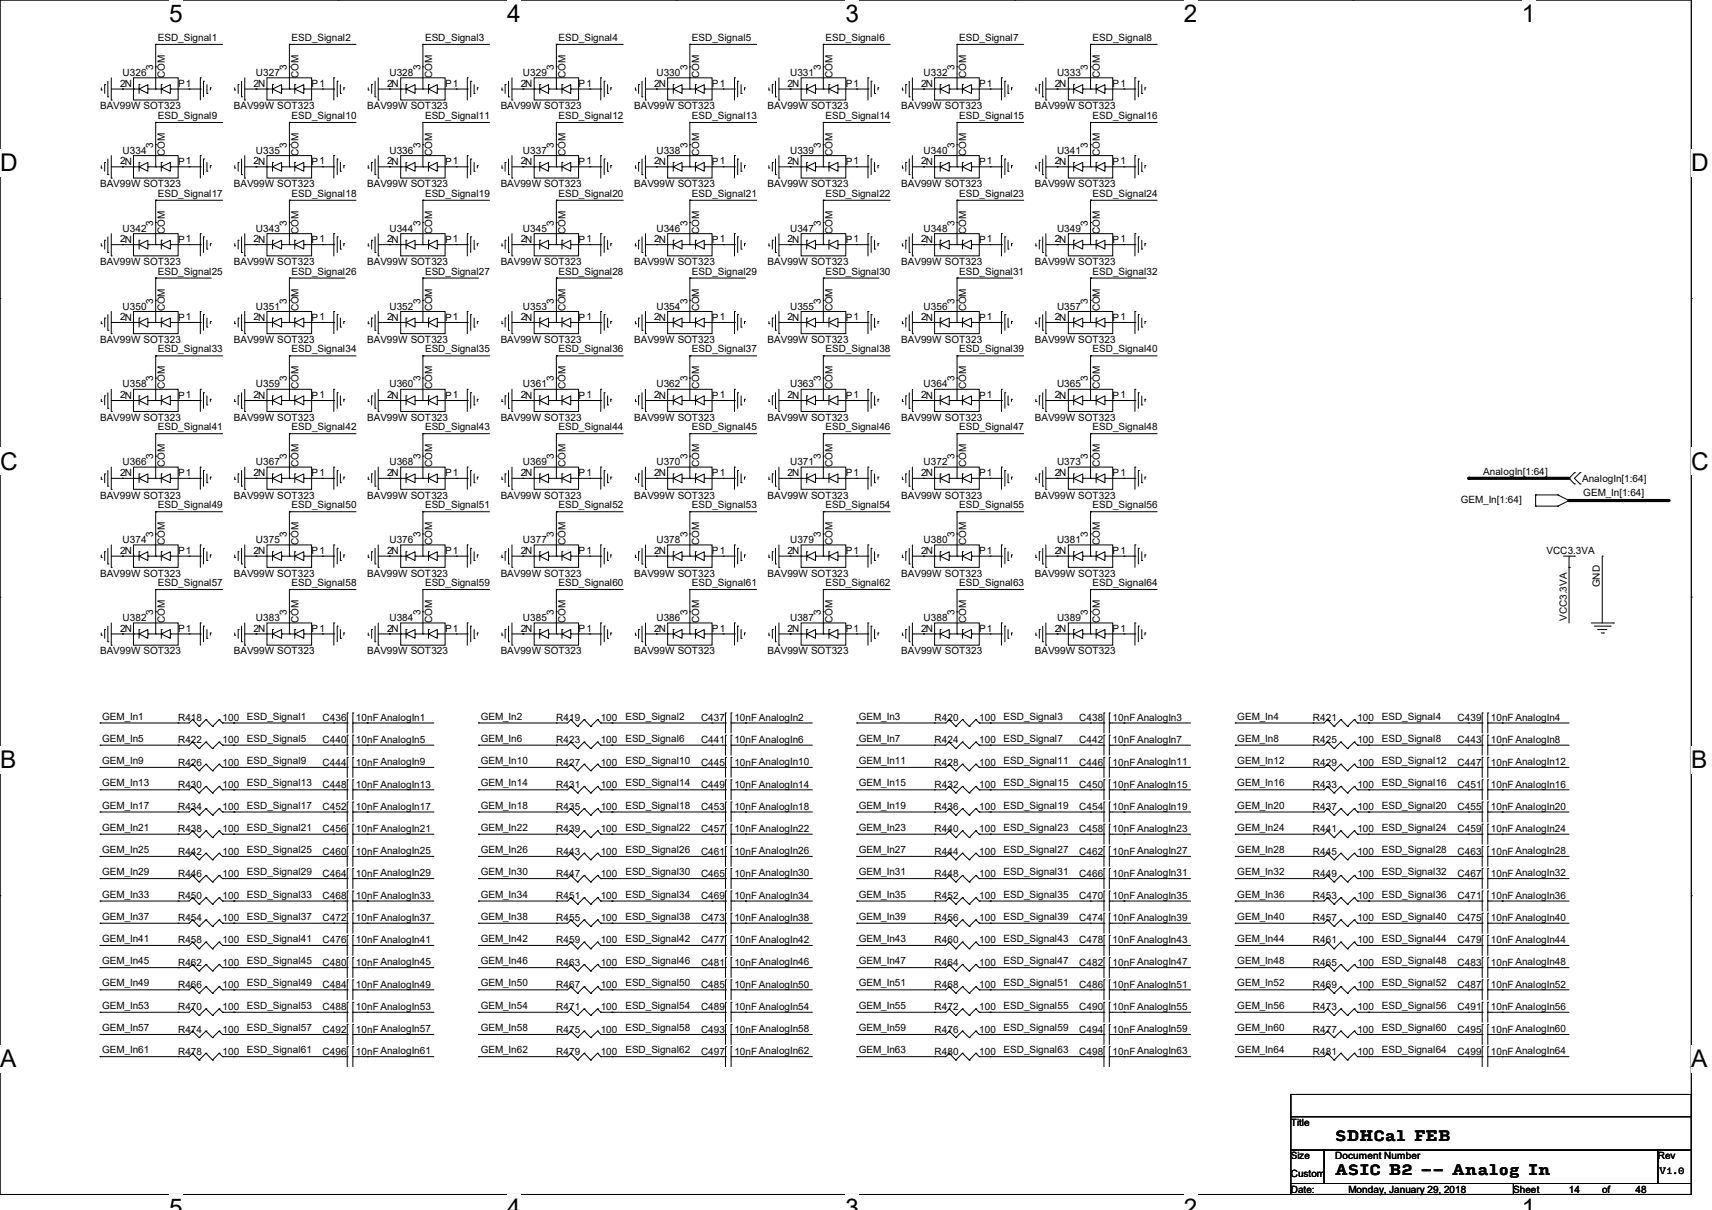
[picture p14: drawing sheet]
<svg xmlns="http://www.w3.org/2000/svg" width="297mm" height="210mm" viewBox="0 0 297 210" stroke-linecap="round" stroke-linejoin="round" font-family="sans-serif">
<defs><g id="words">
<g font-size="4.2">
<text x="29.3" y="3.8">5</text>
<text x="88" y="3.8">4</text>
<text x="146.7" y="3.8">3</text>
<text x="205.4" y="3.8">2</text>
<text x="264" y="3.8">1</text>
<text x="0" y="29.7">D</text>
<text x="293.4" y="29.7">D</text>
<text x="0" y="81.5">C</text>
<text x="293.4" y="81.5">C</text>
<text x="0" y="133.4">B</text>
<text x="293.4" y="133.4">B</text>
<text x="0" y="185.2">A</text>
<text x="293.4" y="185.2">A</text>
</g>
<g font-size="2.5">
<text x="231.6" y="203.9">ASIC B2 -- Analog In</text>
<text x="231.6" y="198.1">SDHCal FEB</text>
</g>
<g font-size="1.7">
<text x="27.4" y="7.1">ESD_Signal1</text>
<text x="50.6" y="7.1">ESD_Signal2</text>
<text x="73.7" y="7.1">ESD_Signal3</text>
<text x="96.9" y="7.1">ESD_Signal4</text>
<text x="120" y="7.1">ESD_Signal5</text>
<text x="143.2" y="7.1">ESD_Signal6</text>
<text x="166.4" y="7.1">ESD_Signal7</text>
<text x="189.6" y="7.1">ESD_Signal8</text>
<text x="20.8" y="15">2N</text>
<text x="21.2" y="13.2">U326</text>
<text x="26.6" y="12.1" transform="rotate(-90 26.6 12.1)">3</text>
<text x="28.6" y="13.5" transform="rotate(-90 28.6 13.5)">COM</text>
<text x="30.9" y="15.1">P1</text>
<text x="44" y="15">2N</text>
<text x="44.4" y="13.2">U327</text>
<text x="49.8" y="12.1" transform="rotate(-90 49.8 12.1)">3</text>
<text x="51.8" y="13.5" transform="rotate(-90 51.8 13.5)">COM</text>
<text x="54.1" y="15.1">P1</text>
<text x="67.2" y="15">2N</text>
<text x="67.6" y="13.2">U328</text>
<text x="72.9" y="12.1" transform="rotate(-90 72.9 12.1)">3</text>
<text x="75" y="13.5" transform="rotate(-90 75 13.5)">COM</text>
<text x="77.2" y="15.1">P1</text>
<text x="90.3" y="15">2N</text>
<text x="90.7" y="13.2">U329</text>
<text x="96.1" y="12.1" transform="rotate(-90 96.1 12.1)">3</text>
<text x="98.1" y="13.5" transform="rotate(-90 98.1 13.5)">COM</text>
<text x="100.4" y="15.1">P1</text>
<text x="113.5" y="15">2N</text>
<text x="113.9" y="13.2">U330</text>
<text x="119.2" y="12.1" transform="rotate(-90 119.2 12.1)">3</text>
<text x="121.3" y="13.5" transform="rotate(-90 121.3 13.5)">COM</text>
<text x="123.5" y="15.1">P1</text>
<text x="136.6" y="15">2N</text>
<text x="137.1" y="13.2">U331</text>
<text x="142.4" y="12.1" transform="rotate(-90 142.4 12.1)">3</text>
<text x="144.4" y="13.5" transform="rotate(-90 144.4 13.5)">COM</text>
<text x="146.7" y="15.1">P1</text>
<text x="159.8" y="15">2N</text>
<text x="160.2" y="13.2">U332</text>
<text x="165.6" y="12.1" transform="rotate(-90 165.6 12.1)">3</text>
<text x="167.6" y="13.5" transform="rotate(-90 167.6 13.5)">COM</text>
<text x="169.9" y="15.1">P1</text>
<text x="183" y="15">2N</text>
<text x="183.4" y="13.2">U333</text>
<text x="188.7" y="12.1" transform="rotate(-90 188.7 12.1)">3</text>
<text x="190.8" y="13.5" transform="rotate(-90 190.8 13.5)">COM</text>
<text x="193" y="15.1">P1</text>
<text x="17.4" y="19">BAV99W SOT323</text>
<text x="27.4" y="20.7">ESD_Signal9</text>
<text x="40.6" y="19">BAV99W SOT323</text>
<text x="50.6" y="20.7">ESD_Signal10</text>
<text x="63.7" y="19">BAV99W SOT323</text>
<text x="73.7" y="20.7">ESD_Signal11</text>
<text x="86.9" y="19">BAV99W SOT323</text>
<text x="96.9" y="20.7">ESD_Signal12</text>
<text x="110" y="19">BAV99W SOT323</text>
<text x="120" y="20.7">ESD_Signal13</text>
<text x="133.2" y="19">BAV99W SOT323</text>
<text x="143.2" y="20.7">ESD_Signal14</text>
<text x="156.4" y="19">BAV99W SOT323</text>
<text x="166.4" y="20.7">ESD_Signal15</text>
<text x="179.5" y="19">BAV99W SOT323</text>
<text x="189.6" y="20.7">ESD_Signal16</text>
<text x="20.8" y="28.5">2N</text>
<text x="21.2" y="26.7">U334</text>
<text x="26.6" y="25.7" transform="rotate(-90 26.6 25.7)">3</text>
<text x="28.6" y="27" transform="rotate(-90 28.6 27)">COM</text>
<text x="30.9" y="28.6">P1</text>
<text x="44" y="28.5">2N</text>
<text x="44.4" y="26.7">U335</text>
<text x="49.8" y="25.7" transform="rotate(-90 49.8 25.7)">3</text>
<text x="51.8" y="27" transform="rotate(-90 51.8 27)">COM</text>
<text x="54.1" y="28.6">P1</text>
<text x="67.2" y="28.5">2N</text>
<text x="67.6" y="26.7">U336</text>
<text x="72.9" y="25.7" transform="rotate(-90 72.9 25.7)">3</text>
<text x="75" y="27" transform="rotate(-90 75 27)">COM</text>
<text x="77.2" y="28.6">P1</text>
<text x="90.3" y="28.5">2N</text>
<text x="90.7" y="26.7">U337</text>
<text x="96.1" y="25.7" transform="rotate(-90 96.1 25.7)">3</text>
<text x="98.1" y="27" transform="rotate(-90 98.1 27)">COM</text>
<text x="100.4" y="28.6">P1</text>
<text x="113.5" y="28.5">2N</text>
<text x="113.9" y="26.7">U338</text>
<text x="119.2" y="25.7" transform="rotate(-90 119.2 25.7)">3</text>
<text x="121.3" y="27" transform="rotate(-90 121.3 27)">COM</text>
<text x="123.5" y="28.6">P1</text>
<text x="136.6" y="28.5">2N</text>
<text x="137.1" y="26.7">U339</text>
<text x="142.4" y="25.7" transform="rotate(-90 142.4 25.7)">3</text>
<text x="144.4" y="27" transform="rotate(-90 144.4 27)">COM</text>
<text x="146.7" y="28.6">P1</text>
<text x="159.8" y="28.5">2N</text>
<text x="160.2" y="26.7">U340</text>
<text x="165.6" y="25.7" transform="rotate(-90 165.6 25.7)">3</text>
<text x="167.6" y="27" transform="rotate(-90 167.6 27)">COM</text>
<text x="169.9" y="28.6">P1</text>
<text x="183" y="28.5">2N</text>
<text x="183.4" y="26.7">U341</text>
<text x="188.7" y="25.7" transform="rotate(-90 188.7 25.7)">3</text>
<text x="190.8" y="27" transform="rotate(-90 190.8 27)">COM</text>
<text x="193" y="28.6">P1</text>
<text x="17.4" y="32.5">BAV99W SOT323</text>
<text x="27.4" y="34.2">ESD_Signal17</text>
<text x="40.6" y="32.5">BAV99W SOT323</text>
<text x="50.6" y="34.2">ESD_Signal18</text>
<text x="63.7" y="32.5">BAV99W SOT323</text>
<text x="73.7" y="34.2">ESD_Signal19</text>
<text x="86.9" y="32.5">BAV99W SOT323</text>
<text x="96.9" y="34.2">ESD_Signal20</text>
<text x="110" y="32.5">BAV99W SOT323</text>
<text x="120" y="34.2">ESD_Signal21</text>
<text x="133.2" y="32.5">BAV99W SOT323</text>
<text x="143.2" y="34.2">ESD_Signal22</text>
<text x="156.4" y="32.5">BAV99W SOT323</text>
<text x="166.4" y="34.2">ESD_Signal23</text>
<text x="179.5" y="32.5">BAV99W SOT323</text>
<text x="189.6" y="34.2">ESD_Signal24</text>
<text x="21.2" y="40.2">U342</text>
<text x="26.6" y="39.2" transform="rotate(-90 26.6 39.2)">3</text>
<text x="28.6" y="40.6" transform="rotate(-90 28.6 40.6)">COM</text>
<text x="44.4" y="40.2">U343</text>
<text x="49.8" y="39.2" transform="rotate(-90 49.8 39.2)">3</text>
<text x="51.8" y="40.6" transform="rotate(-90 51.8 40.6)">COM</text>
<text x="67.6" y="40.2">U344</text>
<text x="72.9" y="39.2" transform="rotate(-90 72.9 39.2)">3</text>
<text x="75" y="40.6" transform="rotate(-90 75 40.6)">COM</text>
<text x="90.7" y="40.2">U345</text>
<text x="96.1" y="39.2" transform="rotate(-90 96.1 39.2)">3</text>
<text x="98.1" y="40.6" transform="rotate(-90 98.1 40.6)">COM</text>
<text x="113.9" y="40.2">U346</text>
<text x="119.2" y="39.2" transform="rotate(-90 119.2 39.2)">3</text>
<text x="121.3" y="40.6" transform="rotate(-90 121.3 40.6)">COM</text>
<text x="137.1" y="40.2">U347</text>
<text x="142.4" y="39.2" transform="rotate(-90 142.4 39.2)">3</text>
<text x="144.4" y="40.6" transform="rotate(-90 144.4 40.6)">COM</text>
<text x="160.2" y="40.2">U348</text>
<text x="165.6" y="39.2" transform="rotate(-90 165.6 39.2)">3</text>
<text x="167.6" y="40.6" transform="rotate(-90 167.6 40.6)">COM</text>
<text x="183.4" y="40.2">U349</text>
<text x="188.7" y="39.2" transform="rotate(-90 188.7 39.2)">3</text>
<text x="190.8" y="40.6" transform="rotate(-90 190.8 40.6)">COM</text>
<text x="17.4" y="46">BAV99W SOT323</text>
<text x="20.8" y="42">2N</text>
<text x="27.4" y="47.7">ESD_Signal25</text>
<text x="30.9" y="42.2">P1</text>
<text x="40.6" y="46">BAV99W SOT323</text>
<text x="44" y="42">2N</text>
<text x="50.6" y="47.7">ESD_Signal26</text>
<text x="54.1" y="42.2">P1</text>
<text x="63.7" y="46">BAV99W SOT323</text>
<text x="67.2" y="42">2N</text>
<text x="73.7" y="47.7">ESD_Signal27</text>
<text x="77.2" y="42.2">P1</text>
<text x="86.9" y="46">BAV99W SOT323</text>
<text x="90.3" y="42">2N</text>
<text x="96.9" y="47.7">ESD_Signal28</text>
<text x="100.4" y="42.2">P1</text>
<text x="110" y="46">BAV99W SOT323</text>
<text x="113.5" y="42">2N</text>
<text x="120" y="47.7">ESD_Signal29</text>
<text x="123.5" y="42.2">P1</text>
<text x="133.2" y="46">BAV99W SOT323</text>
<text x="136.6" y="42">2N</text>
<text x="143.2" y="47.7">ESD_Signal30</text>
<text x="146.7" y="42.2">P1</text>
<text x="156.4" y="46">BAV99W SOT323</text>
<text x="159.8" y="42">2N</text>
<text x="166.4" y="47.7">ESD_Signal31</text>
<text x="169.9" y="42.2">P1</text>
<text x="179.5" y="46">BAV99W SOT323</text>
<text x="183" y="42">2N</text>
<text x="189.6" y="47.7">ESD_Signal32</text>
<text x="193" y="42.2">P1</text>
<text x="21.2" y="53.7">U350</text>
<text x="26.6" y="52.7" transform="rotate(-90 26.6 52.7)">3</text>
<text x="44.4" y="53.7">U351</text>
<text x="49.8" y="52.7" transform="rotate(-90 49.8 52.7)">3</text>
<text x="67.6" y="53.7">U352</text>
<text x="72.9" y="52.7" transform="rotate(-90 72.9 52.7)">3</text>
<text x="90.7" y="53.7">U353</text>
<text x="96.1" y="52.7" transform="rotate(-90 96.1 52.7)">3</text>
<text x="113.9" y="53.7">U354</text>
<text x="119.2" y="52.7" transform="rotate(-90 119.2 52.7)">3</text>
<text x="137.1" y="53.7">U355</text>
<text x="142.4" y="52.7" transform="rotate(-90 142.4 52.7)">3</text>
<text x="160.2" y="53.7">U356</text>
<text x="165.6" y="52.7" transform="rotate(-90 165.6 52.7)">3</text>
<text x="183.4" y="53.7">U357</text>
<text x="188.7" y="52.7" transform="rotate(-90 188.7 52.7)">3</text>
<text x="17.4" y="59.5">BAV99W SOT323</text>
<text x="20.8" y="55.5">2N</text>
<text x="28.6" y="54.1" transform="rotate(-90 28.6 54.1)">COM</text>
<text x="30.9" y="55.7">P1</text>
<text x="40.6" y="59.5">BAV99W SOT323</text>
<text x="44" y="55.5">2N</text>
<text x="51.8" y="54.1" transform="rotate(-90 51.8 54.1)">COM</text>
<text x="54.1" y="55.7">P1</text>
<text x="63.7" y="59.5">BAV99W SOT323</text>
<text x="67.2" y="55.5">2N</text>
<text x="75" y="54.1" transform="rotate(-90 75 54.1)">COM</text>
<text x="77.2" y="55.7">P1</text>
<text x="86.9" y="59.5">BAV99W SOT323</text>
<text x="90.3" y="55.5">2N</text>
<text x="98.1" y="54.1" transform="rotate(-90 98.1 54.1)">COM</text>
<text x="100.4" y="55.7">P1</text>
<text x="110" y="59.5">BAV99W SOT323</text>
<text x="113.5" y="55.5">2N</text>
<text x="121.3" y="54.1" transform="rotate(-90 121.3 54.1)">COM</text>
<text x="123.5" y="55.7">P1</text>
<text x="133.2" y="59.5">BAV99W SOT323</text>
<text x="136.6" y="55.5">2N</text>
<text x="144.4" y="54.1" transform="rotate(-90 144.4 54.1)">COM</text>
<text x="146.7" y="55.7">P1</text>
<text x="156.4" y="59.5">BAV99W SOT323</text>
<text x="159.8" y="55.5">2N</text>
<text x="167.6" y="54.1" transform="rotate(-90 167.6 54.1)">COM</text>
<text x="169.9" y="55.7">P1</text>
<text x="179.5" y="59.5">BAV99W SOT323</text>
<text x="183" y="55.5">2N</text>
<text x="190.8" y="54.1" transform="rotate(-90 190.8 54.1)">COM</text>
<text x="193" y="55.7">P1</text>
<text x="27.4" y="61.2">ESD_Signal33</text>
<text x="50.6" y="61.2">ESD_Signal34</text>
<text x="73.7" y="61.2">ESD_Signal35</text>
<text x="96.9" y="61.2">ESD_Signal36</text>
<text x="120" y="61.2">ESD_Signal37</text>
<text x="143.2" y="61.2">ESD_Signal38</text>
<text x="166.4" y="61.2">ESD_Signal39</text>
<text x="189.6" y="61.2">ESD_Signal40</text>
<text x="20.8" y="69.1">2N</text>
<text x="21.2" y="67.2">U358</text>
<text x="26.6" y="66.2" transform="rotate(-90 26.6 66.2)">3</text>
<text x="28.6" y="67.6" transform="rotate(-90 28.6 67.6)">COM</text>
<text x="30.9" y="69.2">P1</text>
<text x="44" y="69.1">2N</text>
<text x="44.4" y="67.2">U359</text>
<text x="49.8" y="66.2" transform="rotate(-90 49.8 66.2)">3</text>
<text x="51.8" y="67.6" transform="rotate(-90 51.8 67.6)">COM</text>
<text x="54.1" y="69.2">P1</text>
<text x="67.2" y="69.1">2N</text>
<text x="67.6" y="67.2">U360</text>
<text x="72.9" y="66.2" transform="rotate(-90 72.9 66.2)">3</text>
<text x="75" y="67.6" transform="rotate(-90 75 67.6)">COM</text>
<text x="77.2" y="69.2">P1</text>
<text x="90.3" y="69.1">2N</text>
<text x="90.7" y="67.2">U361</text>
<text x="96.1" y="66.2" transform="rotate(-90 96.1 66.2)">3</text>
<text x="98.1" y="67.6" transform="rotate(-90 98.1 67.6)">COM</text>
<text x="100.4" y="69.2">P1</text>
<text x="113.5" y="69.1">2N</text>
<text x="113.9" y="67.2">U362</text>
<text x="119.2" y="66.2" transform="rotate(-90 119.2 66.2)">3</text>
<text x="121.3" y="67.6" transform="rotate(-90 121.3 67.6)">COM</text>
<text x="123.5" y="69.2">P1</text>
<text x="136.6" y="69.1">2N</text>
<text x="137.1" y="67.2">U363</text>
<text x="142.4" y="66.2" transform="rotate(-90 142.4 66.2)">3</text>
<text x="144.4" y="67.6" transform="rotate(-90 144.4 67.6)">COM</text>
<text x="146.7" y="69.2">P1</text>
<text x="159.8" y="69.1">2N</text>
<text x="160.2" y="67.2">U364</text>
<text x="165.6" y="66.2" transform="rotate(-90 165.6 66.2)">3</text>
<text x="167.6" y="67.6" transform="rotate(-90 167.6 67.6)">COM</text>
<text x="169.9" y="69.2">P1</text>
<text x="183" y="69.1">2N</text>
<text x="183.4" y="67.2">U365</text>
<text x="188.7" y="66.2" transform="rotate(-90 188.7 66.2)">3</text>
<text x="190.8" y="67.6" transform="rotate(-90 190.8 67.6)">COM</text>
<text x="193" y="69.2">P1</text>
<text x="17.4" y="73">BAV99W SOT323</text>
<text x="27.4" y="74.7">ESD_Signal41</text>
<text x="40.6" y="73">BAV99W SOT323</text>
<text x="50.6" y="74.7">ESD_Signal42</text>
<text x="63.7" y="73">BAV99W SOT323</text>
<text x="73.7" y="74.7">ESD_Signal43</text>
<text x="86.9" y="73">BAV99W SOT323</text>
<text x="96.9" y="74.7">ESD_Signal44</text>
<text x="110" y="73">BAV99W SOT323</text>
<text x="120" y="74.7">ESD_Signal45</text>
<text x="133.2" y="73">BAV99W SOT323</text>
<text x="143.2" y="74.7">ESD_Signal46</text>
<text x="156.4" y="73">BAV99W SOT323</text>
<text x="166.4" y="74.7">ESD_Signal47</text>
<text x="179.5" y="73">BAV99W SOT323</text>
<text x="189.6" y="74.7">ESD_Signal48</text>
<text x="20.8" y="82.6">2N</text>
<text x="21.2" y="80.8">U366</text>
<text x="26.6" y="79.7" transform="rotate(-90 26.6 79.7)">3</text>
<text x="28.6" y="81.1" transform="rotate(-90 28.6 81.1)">COM</text>
<text x="30.9" y="82.7">P1</text>
<text x="44" y="82.6">2N</text>
<text x="44.4" y="80.8">U367</text>
<text x="49.8" y="79.7" transform="rotate(-90 49.8 79.7)">3</text>
<text x="51.8" y="81.1" transform="rotate(-90 51.8 81.1)">COM</text>
<text x="54.1" y="82.7">P1</text>
<text x="67.2" y="82.6">2N</text>
<text x="67.6" y="80.8">U368</text>
<text x="72.9" y="79.7" transform="rotate(-90 72.9 79.7)">3</text>
<text x="75" y="81.1" transform="rotate(-90 75 81.1)">COM</text>
<text x="77.2" y="82.7">P1</text>
<text x="90.3" y="82.6">2N</text>
<text x="90.7" y="80.8">U369</text>
<text x="96.1" y="79.7" transform="rotate(-90 96.1 79.7)">3</text>
<text x="98.1" y="81.1" transform="rotate(-90 98.1 81.1)">COM</text>
<text x="100.4" y="82.7">P1</text>
<text x="113.5" y="82.6">2N</text>
<text x="113.9" y="80.8">U370</text>
<text x="119.2" y="79.7" transform="rotate(-90 119.2 79.7)">3</text>
<text x="121.3" y="81.1" transform="rotate(-90 121.3 81.1)">COM</text>
<text x="123.5" y="82.7">P1</text>
<text x="136.6" y="82.6">2N</text>
<text x="137.1" y="80.8">U371</text>
<text x="142.4" y="79.7" transform="rotate(-90 142.4 79.7)">3</text>
<text x="144.4" y="81.1" transform="rotate(-90 144.4 81.1)">COM</text>
<text x="146.7" y="82.7">P1</text>
<text x="159.8" y="82.6">2N</text>
<text x="160.2" y="80.8">U372</text>
<text x="165.6" y="79.7" transform="rotate(-90 165.6 79.7)">3</text>
<text x="167.6" y="81.1" transform="rotate(-90 167.6 81.1)">COM</text>
<text x="169.9" y="82.7">P1</text>
<text x="183" y="82.6">2N</text>
<text x="183.4" y="80.8">U373</text>
<text x="188.7" y="79.7" transform="rotate(-90 188.7 79.7)">3</text>
<text x="190.8" y="81.1" transform="rotate(-90 190.8 81.1)">COM</text>
<text x="193" y="82.7">P1</text>
<text x="257.3" y="82.4">AnalogIn[1:64]</text>
<text x="274.5" y="83.7">AnalogIn[1:64]</text>
<text x="17.4" y="86.5">BAV99W SOT323</text>
<text x="27.4" y="88.2">ESD_Signal49</text>
<text x="40.6" y="86.5">BAV99W SOT323</text>
<text x="50.6" y="88.2">ESD_Signal50</text>
<text x="63.7" y="86.5">BAV99W SOT323</text>
<text x="73.7" y="88.2">ESD_Signal51</text>
<text x="86.9" y="86.5">BAV99W SOT323</text>
<text x="96.9" y="88.2">ESD_Signal52</text>
<text x="110" y="86.5">BAV99W SOT323</text>
<text x="120" y="88.2">ESD_Signal53</text>
<text x="133.2" y="86.5">BAV99W SOT323</text>
<text x="143.2" y="88.2">ESD_Signal54</text>
<text x="156.4" y="86.5">BAV99W SOT323</text>
<text x="166.4" y="88.2">ESD_Signal55</text>
<text x="179.5" y="86.5">BAV99W SOT323</text>
<text x="189.6" y="88.2">ESD_Signal56</text>
<text x="253.4" y="87.3">GEM_In[1:64]</text>
<text x="274.7" y="86.1">GEM_In[1:64]</text>
<text x="21.2" y="94.3">U374</text>
<text x="26.6" y="93.2" transform="rotate(-90 26.6 93.2)">3</text>
<text x="28.6" y="94.6" transform="rotate(-90 28.6 94.6)">COM</text>
<text x="44.4" y="94.3">U375</text>
<text x="49.8" y="93.2" transform="rotate(-90 49.8 93.2)">3</text>
<text x="51.8" y="94.6" transform="rotate(-90 51.8 94.6)">COM</text>
<text x="67.6" y="94.3">U376</text>
<text x="72.9" y="93.2" transform="rotate(-90 72.9 93.2)">3</text>
<text x="75" y="94.6" transform="rotate(-90 75 94.6)">COM</text>
<text x="90.7" y="94.3">U377</text>
<text x="96.1" y="93.2" transform="rotate(-90 96.1 93.2)">3</text>
<text x="98.1" y="94.6" transform="rotate(-90 98.1 94.6)">COM</text>
<text x="113.9" y="94.3">U378</text>
<text x="119.2" y="93.2" transform="rotate(-90 119.2 93.2)">3</text>
<text x="121.3" y="94.6" transform="rotate(-90 121.3 94.6)">COM</text>
<text x="137.1" y="94.3">U379</text>
<text x="142.4" y="93.2" transform="rotate(-90 142.4 93.2)">3</text>
<text x="144.4" y="94.6" transform="rotate(-90 144.4 94.6)">COM</text>
<text x="160.2" y="94.3">U380</text>
<text x="165.6" y="93.2" transform="rotate(-90 165.6 93.2)">3</text>
<text x="167.6" y="94.6" transform="rotate(-90 167.6 94.6)">COM</text>
<text x="183.4" y="94.3">U381</text>
<text x="188.7" y="93.2" transform="rotate(-90 188.7 93.2)">3</text>
<text x="190.8" y="94.6" transform="rotate(-90 190.8 94.6)">COM</text>
<text x="17.4" y="100.1">BAV99W SOT323</text>
<text x="20.8" y="96.1">2N</text>
<text x="27.4" y="101.7">ESD_Signal57</text>
<text x="30.9" y="96.2">P1</text>
<text x="40.6" y="100.1">BAV99W SOT323</text>
<text x="44" y="96.1">2N</text>
<text x="50.6" y="101.7">ESD_Signal58</text>
<text x="54.1" y="96.2">P1</text>
<text x="63.7" y="100.1">BAV99W SOT323</text>
<text x="67.2" y="96.1">2N</text>
<text x="73.7" y="101.7">ESD_Signal59</text>
<text x="77.2" y="96.2">P1</text>
<text x="86.9" y="100.1">BAV99W SOT323</text>
<text x="90.3" y="96.1">2N</text>
<text x="96.9" y="101.7">ESD_Signal60</text>
<text x="100.4" y="96.2">P1</text>
<text x="110" y="100.1">BAV99W SOT323</text>
<text x="113.5" y="96.1">2N</text>
<text x="120" y="101.7">ESD_Signal61</text>
<text x="123.5" y="96.2">P1</text>
<text x="133.2" y="100.1">BAV99W SOT323</text>
<text x="136.6" y="96.1">2N</text>
<text x="143.2" y="101.7">ESD_Signal62</text>
<text x="146.7" y="96.2">P1</text>
<text x="156.4" y="100.1">BAV99W SOT323</text>
<text x="159.8" y="96.1">2N</text>
<text x="166.4" y="101.7">ESD_Signal63</text>
<text x="169.9" y="96.2">P1</text>
<text x="179.5" y="100.1">BAV99W SOT323</text>
<text x="183" y="96.1">2N</text>
<text x="189.6" y="101.7">ESD_Signal64</text>
<text x="193" y="96.2">P1</text>
<text x="268.3" y="96.2">VCC3.3VA</text>
<text x="277.6" y="101.9" transform="rotate(-90 277.6 101.9)">GND</text>
<text x="21.2" y="107.8">U382</text>
<text x="26.6" y="106.8" transform="rotate(-90 26.6 106.8)">3</text>
<text x="44.4" y="107.8">U383</text>
<text x="49.8" y="106.8" transform="rotate(-90 49.8 106.8)">3</text>
<text x="67.6" y="107.8">U384</text>
<text x="72.9" y="106.8" transform="rotate(-90 72.9 106.8)">3</text>
<text x="90.7" y="107.8">U385</text>
<text x="96.1" y="106.8" transform="rotate(-90 96.1 106.8)">3</text>
<text x="113.9" y="107.8">U386</text>
<text x="119.2" y="106.8" transform="rotate(-90 119.2 106.8)">3</text>
<text x="137.1" y="107.8">U387</text>
<text x="142.4" y="106.8" transform="rotate(-90 142.4 106.8)">3</text>
<text x="160.2" y="107.8">U388</text>
<text x="165.6" y="106.8" transform="rotate(-90 165.6 106.8)">3</text>
<text x="183.4" y="107.8">U389</text>
<text x="188.7" y="106.8" transform="rotate(-90 188.7 106.8)">3</text>
<text x="271.8" y="107.7" transform="rotate(-90 271.8 107.7)">VCC3.3VA</text>
<text x="17.4" y="113.6">BAV99W SOT323</text>
<text x="20.8" y="109.6">2N</text>
<text x="28.6" y="108.1" transform="rotate(-90 28.6 108.1)">COM</text>
<text x="30.9" y="109.7">P1</text>
<text x="40.6" y="113.6">BAV99W SOT323</text>
<text x="44" y="109.6">2N</text>
<text x="51.8" y="108.1" transform="rotate(-90 51.8 108.1)">COM</text>
<text x="54.1" y="109.7">P1</text>
<text x="63.7" y="113.6">BAV99W SOT323</text>
<text x="67.2" y="109.6">2N</text>
<text x="75" y="108.1" transform="rotate(-90 75 108.1)">COM</text>
<text x="77.2" y="109.7">P1</text>
<text x="86.9" y="113.6">BAV99W SOT323</text>
<text x="90.3" y="109.6">2N</text>
<text x="98.1" y="108.1" transform="rotate(-90 98.1 108.1)">COM</text>
<text x="100.4" y="109.7">P1</text>
<text x="110" y="113.6">BAV99W SOT323</text>
<text x="113.5" y="109.6">2N</text>
<text x="121.3" y="108.1" transform="rotate(-90 121.3 108.1)">COM</text>
<text x="123.5" y="109.7">P1</text>
<text x="133.2" y="113.6">BAV99W SOT323</text>
<text x="136.6" y="109.6">2N</text>
<text x="144.4" y="108.1" transform="rotate(-90 144.4 108.1)">COM</text>
<text x="146.7" y="109.7">P1</text>
<text x="156.4" y="113.6">BAV99W SOT323</text>
<text x="159.8" y="109.6">2N</text>
<text x="167.6" y="108.1" transform="rotate(-90 167.6 108.1)">COM</text>
<text x="169.9" y="109.7">P1</text>
<text x="179.5" y="113.6">BAV99W SOT323</text>
<text x="183" y="109.6">2N</text>
<text x="190.8" y="108.1" transform="rotate(-90 190.8 108.1)">COM</text>
<text x="193" y="109.7">P1</text>
<text x="17.7" y="124.9">GEM_In1</text>
<text x="30.9" y="125.1">R418</text>
<text x="38.6" y="125.1">100</text>
<text x="42.8" y="124.9">ESD_Signal1</text>
<text x="56" y="125.1">C436</text>
<text x="61.8" y="125.1">10nFAnalogIn1</text>
<text x="83.4" y="124.9">GEM_In2</text>
<text x="96.5" y="125.1">R419</text>
<text x="104.2" y="125.1">100</text>
<text x="108.5" y="124.9">ESD_Signal2</text>
<text x="121.6" y="125.1">C437</text>
<text x="127.4" y="125.1">10nFAnalogIn2</text>
<text x="149" y="124.9">GEM_In3</text>
<text x="162.1" y="125.1">R420</text>
<text x="169.9" y="125.1">100</text>
<text x="174.1" y="124.9">ESD_Signal3</text>
<text x="187.2" y="125.1">C438</text>
<text x="193" y="125.1">10nFAnalogIn3</text>
<text x="214.7" y="124.9">GEM_In4</text>
<text x="227.8" y="125.1">R421</text>
<text x="235.5" y="125.1">100</text>
<text x="239.7" y="124.9">ESD_Signal4</text>
<text x="252.9" y="125.1">C439</text>
<text x="258.6" y="125.1">10nF AnalogIn4</text>
<text x="17.7" y="128.7">GEM_In5</text>
<text x="30.9" y="129">R422</text>
<text x="38.6" y="129">100</text>
<text x="42.8" y="128.7">ESD_Signal5</text>
<text x="56" y="129">C440</text>
<text x="61.8" y="129">10nFAnalogIn5</text>
<text x="83.4" y="128.7">GEM_In6</text>
<text x="96.5" y="129">R423</text>
<text x="104.2" y="129">100</text>
<text x="108.5" y="128.7">ESD_Signal6</text>
<text x="121.6" y="129">C441</text>
<text x="127.4" y="129">10nFAnalogIn6</text>
<text x="149" y="128.7">GEM_In7</text>
<text x="162.1" y="129">R424</text>
<text x="169.9" y="129">100</text>
<text x="174.1" y="128.7">ESD_Signal7</text>
<text x="187.2" y="129">C442</text>
<text x="193" y="129">10nFAnalogIn7</text>
<text x="214.7" y="128.7">GEM_In8</text>
<text x="227.8" y="129">R425</text>
<text x="235.5" y="129">100</text>
<text x="239.7" y="128.7">ESD_Signal8</text>
<text x="252.9" y="129">C443</text>
<text x="258.6" y="129">10nF AnalogIn8</text>
<text x="17.7" y="132.6">GEM_In9</text>
<text x="17.7" y="136.5">GEM_In13</text>
<text x="30.9" y="132.9">R426</text>
<text x="30.9" y="136.7">R430</text>
<text x="38.6" y="132.9">100</text>
<text x="38.6" y="136.7">100</text>
<text x="42.8" y="136.5">ESD_Signal13</text>
<text x="42.8" y="132.6">ESD_Signal9</text>
<text x="56" y="132.9">C444</text>
<text x="56" y="136.7">C448</text>
<text x="61.8" y="132.9">10nFAnalogIn9</text>
<text x="61.8" y="136.7">10nFAnalogIn13</text>
<text x="83.4" y="132.6">GEM_In10</text>
<text x="83.4" y="136.5">GEM_In14</text>
<text x="96.5" y="136.7">R431</text>
<text x="96.5" y="132.9">R427</text>
<text x="104.2" y="136.7">100</text>
<text x="104.2" y="132.9">100</text>
<text x="108.5" y="136.5">ESD_Signal14</text>
<text x="108.5" y="132.6">ESD_Signal10</text>
<text x="121.6" y="136.7">C449</text>
<text x="121.6" y="132.9">C445</text>
<text x="127.4" y="136.7">10nFAnalogIn14</text>
<text x="127.4" y="132.9">10nFAnalogIn10</text>
<text x="149" y="132.6">GEM_In11</text>
<text x="149" y="136.5">GEM_In15</text>
<text x="162.1" y="132.9">R428</text>
<text x="162.1" y="136.7">R432</text>
<text x="169.9" y="132.9">100</text>
<text x="169.9" y="136.7">100</text>
<text x="174.1" y="136.5">ESD_Signal15</text>
<text x="174.1" y="132.6">ESD_Signal11</text>
<text x="187.2" y="136.7">C450</text>
<text x="187.2" y="132.9">C446</text>
<text x="193" y="136.7">10nFAnalogIn15</text>
<text x="193" y="132.9">10nFAnalogIn11</text>
<text x="214.7" y="132.6">GEM_In12</text>
<text x="214.7" y="136.5">GEM_In16</text>
<text x="227.8" y="132.9">R429</text>
<text x="227.8" y="136.7">R433</text>
<text x="235.5" y="132.9">100</text>
<text x="235.5" y="136.7">100</text>
<text x="239.7" y="136.5">ESD_Signal16</text>
<text x="239.7" y="132.6">ESD_Signal12</text>
<text x="252.9" y="132.9">C447</text>
<text x="252.9" y="136.7">C451</text>
<text x="258.6" y="132.9">10nF AnalogIn12</text>
<text x="258.6" y="136.7">10nF AnalogIn16</text>
<text x="17.7" y="140.3">GEM_In17</text>
<text x="30.9" y="140.6">R434</text>
<text x="38.6" y="140.6">100</text>
<text x="42.8" y="140.3">ESD_Signal17</text>
<text x="56" y="140.6">C452</text>
<text x="61.8" y="140.6">10nFAnalogIn17</text>
<text x="83.4" y="140.3">GEM_In18</text>
<text x="96.5" y="140.6">R435</text>
<text x="104.2" y="140.6">100</text>
<text x="108.5" y="140.3">ESD_Signal18</text>
<text x="121.6" y="140.6">C453</text>
<text x="127.4" y="140.6">10nFAnalogIn18</text>
<text x="149" y="140.3">GEM_In19</text>
<text x="162.1" y="140.6">R436</text>
<text x="169.9" y="140.6">100</text>
<text x="174.1" y="140.3">ESD_Signal19</text>
<text x="187.2" y="140.6">C454</text>
<text x="193" y="140.6">10nFAnalogIn19</text>
<text x="214.7" y="140.3">GEM_In20</text>
<text x="227.8" y="140.6">R437</text>
<text x="235.5" y="140.6">100</text>
<text x="239.7" y="140.3">ESD_Signal20</text>
<text x="252.9" y="140.6">C455</text>
<text x="258.6" y="140.6">10nF AnalogIn20</text>
<text x="17.7" y="144.2">GEM_In21</text>
<text x="17.7" y="148">GEM_In25</text>
<text x="30.9" y="144.4">R438</text>
<text x="30.9" y="148.3">R442</text>
<text x="38.6" y="144.4">100</text>
<text x="38.6" y="148.3">100</text>
<text x="42.8" y="144.2">ESD_Signal21</text>
<text x="42.8" y="148">ESD_Signal25</text>
<text x="56" y="148.3">C460</text>
<text x="56" y="144.4">C456</text>
<text x="61.8" y="148.3">10nFAnalogIn25</text>
<text x="61.8" y="144.4">10nFAnalogIn21</text>
<text x="83.4" y="144.2">GEM_In22</text>
<text x="83.4" y="148">GEM_In26</text>
<text x="96.5" y="144.4">R439</text>
<text x="96.5" y="148.3">R443</text>
<text x="104.2" y="144.4">100</text>
<text x="104.2" y="148.3">100</text>
<text x="108.5" y="144.2">ESD_Signal22</text>
<text x="108.5" y="148">ESD_Signal26</text>
<text x="121.6" y="144.4">C457</text>
<text x="121.6" y="148.3">C461</text>
<text x="127.4" y="144.4">10nFAnalogIn22</text>
<text x="127.4" y="148.3">10nFAnalogIn26</text>
<text x="149" y="144.2">GEM_In23</text>
<text x="149" y="148">GEM_In27</text>
<text x="162.1" y="144.4">R440</text>
<text x="162.1" y="148.3">R444</text>
<text x="169.9" y="144.4">100</text>
<text x="169.9" y="148.3">100</text>
<text x="174.1" y="144.2">ESD_Signal23</text>
<text x="174.1" y="148">ESD_Signal27</text>
<text x="187.2" y="144.4">C458</text>
<text x="187.2" y="148.3">C462</text>
<text x="193" y="144.4">10nFAnalogIn23</text>
<text x="193" y="148.3">10nFAnalogIn27</text>
<text x="214.7" y="144.2">GEM_In24</text>
<text x="214.7" y="148">GEM_In28</text>
<text x="227.8" y="144.4">R441</text>
<text x="227.8" y="148.3">R445</text>
<text x="235.5" y="144.4">100</text>
<text x="235.5" y="148.3">100</text>
<text x="239.7" y="144.2">ESD_Signal24</text>
<text x="239.7" y="148">ESD_Signal28</text>
<text x="252.9" y="148.3">C463</text>
<text x="252.9" y="144.4">C459</text>
<text x="258.6" y="148.3">10nF AnalogIn28</text>
<text x="258.6" y="144.4">10nF AnalogIn24</text>
<text x="17.7" y="151.9">GEM_In29</text>
<text x="17.7" y="155.8">GEM_In33</text>
<text x="30.9" y="152.2">R446</text>
<text x="38.6" y="152.2">100</text>
<text x="42.8" y="151.9">ESD_Signal29</text>
<text x="42.8" y="155.8">ESD_Signal33</text>
<text x="56" y="152.2">C464</text>
<text x="61.8" y="152.2">10nFAnalogIn29</text>
<text x="83.4" y="151.9">GEM_In30</text>
<text x="83.4" y="155.8">GEM_In34</text>
<text x="96.5" y="152.2">R447</text>
<text x="104.2" y="152.2">100</text>
<text x="108.5" y="151.9">ESD_Signal30</text>
<text x="108.5" y="155.8">ESD_Signal34</text>
<text x="121.6" y="152.2">C465</text>
<text x="127.4" y="152.2">10nFAnalogIn30</text>
<text x="149" y="151.9">GEM_In31</text>
<text x="149" y="155.8">GEM_In35</text>
<text x="162.1" y="152.2">R448</text>
<text x="169.9" y="152.2">100</text>
<text x="174.1" y="151.9">ESD_Signal31</text>
<text x="174.1" y="155.8">ESD_Signal35</text>
<text x="187.2" y="152.2">C466</text>
<text x="193" y="152.2">10nFAnalogIn31</text>
<text x="214.7" y="151.9">GEM_In32</text>
<text x="214.7" y="155.8">GEM_In36</text>
<text x="227.8" y="152.2">R449</text>
<text x="235.5" y="152.2">100</text>
<text x="239.7" y="151.9">ESD_Signal32</text>
<text x="239.7" y="155.8">ESD_Signal36</text>
<text x="252.9" y="152.2">C467</text>
<text x="258.6" y="152.2">10nF AnalogIn32</text>
<text x="17.7" y="159.6">GEM_In37</text>
<text x="30.9" y="156">R450</text>
<text x="30.9" y="159.9">R454</text>
<text x="38.6" y="156">100</text>
<text x="38.6" y="159.9">100</text>
<text x="42.8" y="159.6">ESD_Signal37</text>
<text x="56" y="156">C468</text>
<text x="56" y="159.9">C472</text>
<text x="61.8" y="156">10nFAnalogIn33</text>
<text x="61.8" y="159.9">10nFAnalogIn37</text>
<text x="83.4" y="159.6">GEM_In38</text>
<text x="96.5" y="159.9">R455</text>
<text x="96.5" y="156">R451</text>
<text x="104.2" y="159.9">100</text>
<text x="104.2" y="156">100</text>
<text x="108.5" y="159.6">ESD_Signal38</text>
<text x="121.6" y="159.9">C473</text>
<text x="121.6" y="156">C469</text>
<text x="127.4" y="159.9">10nFAnalogIn38</text>
<text x="127.4" y="156">10nFAnalogIn34</text>
<text x="149" y="159.6">GEM_In39</text>
<text x="162.1" y="159.9">R456</text>
<text x="162.1" y="156">R452</text>
<text x="169.9" y="159.9">100</text>
<text x="169.9" y="156">100</text>
<text x="174.1" y="159.6">ESD_Signal39</text>
<text x="187.2" y="156">C470</text>
<text x="187.2" y="159.9">C474</text>
<text x="193" y="156">10nFAnalogIn35</text>
<text x="193" y="159.9">10nFAnalogIn39</text>
<text x="214.7" y="159.6">GEM_In40</text>
<text x="227.8" y="159.9">R457</text>
<text x="227.8" y="156">R453</text>
<text x="235.5" y="159.9">100</text>
<text x="235.5" y="156">100</text>
<text x="239.7" y="159.6">ESD_Signal40</text>
<text x="252.9" y="156">C471</text>
<text x="252.9" y="159.9">C475</text>
<text x="258.6" y="156">10nF AnalogIn36</text>
<text x="258.6" y="159.9">10nF AnalogIn40</text>
<text x="17.7" y="163.5">GEM_In41</text>
<text x="17.7" y="167.3">GEM_In45</text>
<text x="30.9" y="167.6">R462</text>
<text x="30.9" y="163.7">R458</text>
<text x="38.6" y="167.6">100</text>
<text x="38.6" y="163.7">100</text>
<text x="42.8" y="167.3">ESD_Signal45</text>
<text x="42.8" y="163.5">ESD_Signal41</text>
<text x="56" y="163.7">C476</text>
<text x="56" y="167.6">C480</text>
<text x="61.8" y="163.7">10nFAnalogIn41</text>
<text x="61.8" y="167.6">10nFAnalogIn45</text>
<text x="83.4" y="163.5">GEM_In42</text>
<text x="83.4" y="167.3">GEM_In46</text>
<text x="96.5" y="163.7">R459</text>
<text x="96.5" y="167.6">R463</text>
<text x="104.2" y="163.7">100</text>
<text x="104.2" y="167.6">100</text>
<text x="108.5" y="167.3">ESD_Signal46</text>
<text x="108.5" y="163.5">ESD_Signal42</text>
<text x="121.6" y="163.7">C477</text>
<text x="121.6" y="167.6">C481</text>
<text x="127.4" y="163.7">10nFAnalogIn42</text>
<text x="127.4" y="167.6">10nFAnalogIn46</text>
<text x="149" y="163.5">GEM_In43</text>
<text x="149" y="167.3">GEM_In47</text>
<text x="162.1" y="167.6">R464</text>
<text x="162.1" y="163.7">R460</text>
<text x="169.9" y="167.6">100</text>
<text x="169.9" y="163.7">100</text>
<text x="174.1" y="167.3">ESD_Signal47</text>
<text x="174.1" y="163.5">ESD_Signal43</text>
<text x="187.2" y="163.7">C478</text>
<text x="187.2" y="167.6">C482</text>
<text x="193" y="163.7">10nFAnalogIn43</text>
<text x="193" y="167.6">10nFAnalogIn47</text>
<text x="214.7" y="163.5">GEM_In44</text>
<text x="214.7" y="167.3">GEM_In48</text>
<text x="227.8" y="167.6">R465</text>
<text x="227.8" y="163.7">R461</text>
<text x="235.5" y="167.6">100</text>
<text x="235.5" y="163.7">100</text>
<text x="239.7" y="167.3">ESD_Signal48</text>
<text x="239.7" y="163.5">ESD_Signal44</text>
<text x="252.9" y="167.6">C483</text>
<text x="252.9" y="163.7">C479</text>
<text x="258.6" y="167.6">10nF AnalogIn48</text>
<text x="258.6" y="163.7">10nF AnalogIn44</text>
<text x="17.7" y="171.2">GEM_In49</text>
<text x="30.9" y="171.5">R466</text>
<text x="38.6" y="171.5">100</text>
<text x="42.8" y="171.2">ESD_Signal49</text>
<text x="56" y="171.5">C484</text>
<text x="61.8" y="171.5">10nFAnalogIn49</text>
<text x="83.4" y="171.2">GEM_In50</text>
<text x="96.5" y="171.5">R467</text>
<text x="104.2" y="171.5">100</text>
<text x="108.5" y="171.2">ESD_Signal50</text>
<text x="121.6" y="171.5">C485</text>
<text x="127.4" y="171.5">10nFAnalogIn50</text>
<text x="149" y="171.2">GEM_In51</text>
<text x="162.1" y="171.5">R468</text>
<text x="169.9" y="171.5">100</text>
<text x="174.1" y="171.2">ESD_Signal51</text>
<text x="187.2" y="171.5">C486</text>
<text x="193" y="171.5">10nFAnalogIn51</text>
<text x="214.7" y="171.2">GEM_In52</text>
<text x="227.8" y="171.5">R469</text>
<text x="235.5" y="171.5">100</text>
<text x="239.7" y="171.2">ESD_Signal52</text>
<text x="252.9" y="171.5">C487</text>
<text x="258.6" y="171.5">10nF AnalogIn52</text>
<text x="17.7" y="175.1">GEM_In53</text>
<text x="17.7" y="178.9">GEM_In57</text>
<text x="30.9" y="175.3">R470</text>
<text x="30.9" y="179.2">R474</text>
<text x="38.6" y="175.3">100</text>
<text x="38.6" y="179.2">100</text>
<text x="42.8" y="175.1">ESD_Signal53</text>
<text x="42.8" y="178.9">ESD_Signal57</text>
<text x="56" y="179.2">C492</text>
<text x="56" y="175.3">C488</text>
<text x="61.8" y="179.2">10nFAnalogIn57</text>
<text x="61.8" y="175.3">10nFAnalogIn53</text>
<text x="83.4" y="175.1">GEM_In54</text>
<text x="83.4" y="178.9">GEM_In58</text>
<text x="96.5" y="175.3">R471</text>
<text x="96.5" y="179.2">R475</text>
<text x="104.2" y="175.3">100</text>
<text x="104.2" y="179.2">100</text>
<text x="108.5" y="175.1">ESD_Signal54</text>
<text x="108.5" y="178.9">ESD_Signal58</text>
<text x="121.6" y="175.3">C489</text>
<text x="121.6" y="179.2">C493</text>
<text x="127.4" y="175.3">10nFAnalogIn54</text>
<text x="127.4" y="179.2">10nFAnalogIn58</text>
<text x="149" y="175.1">GEM_In55</text>
<text x="149" y="178.9">GEM_In59</text>
<text x="162.1" y="179.2">R476</text>
<text x="162.1" y="175.3">R472</text>
<text x="169.9" y="179.2">100</text>
<text x="169.9" y="175.3">100</text>
<text x="174.1" y="175.1">ESD_Signal55</text>
<text x="174.1" y="178.9">ESD_Signal59</text>
<text x="187.2" y="175.3">C490</text>
<text x="187.2" y="179.2">C494</text>
<text x="193" y="175.3">10nFAnalogIn55</text>
<text x="193" y="179.2">10nFAnalogIn59</text>
<text x="214.7" y="175.1">GEM_In56</text>
<text x="214.7" y="178.9">GEM_In60</text>
<text x="227.8" y="175.3">R473</text>
<text x="227.8" y="179.2">R477</text>
<text x="235.5" y="175.3">100</text>
<text x="235.5" y="179.2">100</text>
<text x="239.7" y="175.1">ESD_Signal56</text>
<text x="239.7" y="178.9">ESD_Signal60</text>
<text x="252.9" y="179.2">C495</text>
<text x="252.9" y="175.3">C491</text>
<text x="258.6" y="179.2">10nF AnalogIn60</text>
<text x="258.6" y="175.3">10nF AnalogIn56</text>
<text x="17.7" y="182.8">GEM_In61</text>
<text x="30.9" y="183">R478</text>
<text x="38.6" y="183">100</text>
<text x="42.8" y="182.8">ESD_Signal61</text>
<text x="56" y="183">C496</text>
<text x="61.8" y="183">10nFAnalogIn61</text>
<text x="83.4" y="182.8">GEM_In62</text>
<text x="96.5" y="183">R479</text>
<text x="104.2" y="183">100</text>
<text x="108.5" y="182.8">ESD_Signal62</text>
<text x="121.6" y="183">C497</text>
<text x="127.4" y="183">10nFAnalogIn62</text>
<text x="149" y="182.8">GEM_In63</text>
<text x="162.1" y="183">R480</text>
<text x="169.9" y="183">100</text>
<text x="174.1" y="182.8">ESD_Signal63</text>
<text x="187.2" y="183">C498</text>
<text x="193" y="183">10nFAnalogIn63</text>
<text x="214.7" y="182.8">GEM_In64</text>
<text x="227.8" y="183">R481</text>
<text x="235.5" y="183">100</text>
<text x="239.7" y="182.8">ESD_Signal64</text>
<text x="252.9" y="183">C499</text>
<text x="258.6" y="183">10nF AnalogIn64</text>
<text x="223.9" y="195.4">Title</text>
<text x="223.9" y="201.2">Size</text>
<text x="231.6" y="201.2">Document Number</text>
<text x="287.6" y="201.2">Rev</text>
<text x="223.9" y="207">Date:</text>
<text x="223.9" y="204.3">Custom</text>
<text x="234" y="207">Monday, January 29, 2018</text>
<text x="262.5" y="207">Sheet</text>
<text x="272.2" y="207">14</text>
<text x="277.9" y="207">of</text>
<text x="283.7" y="207">48</text>
</g>
<text font-size="1.5" x="287.8" y="203.7">V1.0</text>
</g></defs>
<path d="M0 0h293.4v207.3h-293.4z" fill="none" stroke="#000" stroke-width=".17"/>
<g fill="#fff">
<path d="M29.3 0h2.4v4.7h-2.4z"/>
<path d="M29.3 207.3h2.4v2.7h-2.4z"/>
</g>
<path d="M58.7 0h.1M58.7 207.3h.1" fill="none" stroke="#000" stroke-width=".17"/>
<g fill="#fff">
<path d="M88 0h2.4v4.7h-2.4z"/>
<path d="M88 207.3h2.4v2.7h-2.4z"/>
</g>
<path d="M117.3 0h.1M117.3 207.3h.1" fill="none" stroke="#000" stroke-width=".17"/>
<g fill="#fff">
<path d="M146.7 0h2.4v4.7h-2.4z"/>
<path d="M146.7 207.3h2.4v2.7h-2.4z"/>
</g>
<path d="M176 0h.1M176 207.3h.1" fill="none" stroke="#000" stroke-width=".17"/>
<g fill="#fff">
<path d="M205.4 0h2.3v4.7h-2.3z"/>
<path d="M205.4 207.3h2.3v2.7h-2.3z"/>
</g>
<path d="M234.7 0h.1M234.7 207.3h.1" fill="none" stroke="#000" stroke-width=".17"/>
<g fill="#fff">
<path d="M264 0h2.4v4.7h-2.4z"/>
<path d="M264 207.3h2.4v2.7h-2.4z"/>
<path d="M0 25.9h3v4.7h-3z"/>
<path d="M293.4 25.9h3.1v4.7h-3.1z"/>
<path d="M0 77.7h3v4.8h-3z"/>
<path d="M293.4 77.7h3.1v4.8h-3.1z"/>
</g>
<path d="M0 51.8h.1M293.4 51.8h.1" fill="none" stroke="#000" stroke-width=".17"/>
<g fill="#fff">
<path d="M0 129.5h2.8v4.8h-2.8z"/>
<path d="M293.4 129.5h2.8v4.8h-2.8z"/>
</g>
<path d="M0 103.6h.1M293.4 103.6h.1" fill="none" stroke="#000" stroke-width=".17"/>
<g fill="#fff">
<path d="M-.1 181.4h2.9v4.7h-2.9z"/>
<path d="M293.3 181.4h2.9v4.7h-2.9z"/>
</g>
<g fill="none" stroke="#000" stroke-width=".17">
<path d="M17.6 15.6h.1M17.6 15.2v.4M18.2 14.7h.1M18.2 14.7v1.5M18.7 16.8h.1M18.7 14.1v2.7M19.3 17.4h.1M19.3 15.5h4.8M19.3 13.5v3.9M21.3 15.5h.1M23.2 13.5h7.7v3.9h-7.7zM23.2 15.5h.1"/>
<path d="M24.1 15.5l1.6-.8v1.5zM24.1 14.7h.1M24.1 14.7v1.5M25.7 15.5h.1M25.7 15.5h2.3M27 7.7h.1M27 15.5h.1M27 11.6h.1M27 7.7v7.8M27 7.7h11.6M28 15.5l1.5-.8v1.5zM28 14.7h.1"/>
<path d="M28 14.7v1.5M29.5 15.5h.1M29.5 15.5h5.3M32.8 15.5h.1M34.8 15.5h.1M34.8 13.5h.1M34.8 13.5v3.9M35.3 14.1h.1M35.3 14.1v2.7M35.9 16.2h.1M35.9 14.7v1.5M36.5 15.2h.1"/>
<path d="M36.5 15.2v.4M40.7 15.6h.1M40.7 15.2v.4M41.3 14.7h.1M41.3 14.7v1.5M41.9 16.8h.1M41.9 14.1v2.7M42.5 17.4h.1M42.5 15.5h4.8M42.5 13.5v3.9M44.4 15.5h.1M46.3 13.5h7.8v3.9h-7.8z"/>
<path d="M46.3 15.5h.1M47.3 15.5l1.6-.8v1.5zM47.3 14.7h.1M47.3 14.7v1.5M48.9 15.5h.1M48.9 15.5h2.2M50.2 7.7h.1M50.2 15.5h.1M50.2 11.6h.1M50.2 7.7v7.8M50.2 7.7h11.6M51.1 15.5l1.6-.8v1.5z"/>
<path d="M51.1 14.7h.1M51.1 14.7v1.5M52.7 15.5h.1M52.7 15.5h5.2M56 15.5h.1M57.9 15.5h.1M57.9 13.5h.1M57.9 13.5v3.9M58.5 14.1h.1M58.5 14.1v2.7M59.1 16.2h.1M59.1 14.7v1.5"/>
<path d="M59.6 15.2h.1M59.6 15.2v.4M63.9 15.6h.1M63.9 15.2v.4M64.5 14.7h.1M64.5 14.7v1.5M65.1 16.8h.1M65.1 14.1v2.7M65.6 17.4h.1M65.6 15.5h4.8M65.6 13.5v3.9M67.6 15.5h.1"/>
<path d="M69.5 13.5h7.7v3.9h-7.7zM69.5 15.5h.1M70.4 15.5l1.6-.8v1.5zM70.4 14.7h.1M70.4 14.7v1.5M72 15.5h.1M72 15.5h2.3M73.4 7.7h.1M73.4 15.5h.1M73.4 11.6h.1M73.4 7.7v7.8M73.4 7.7h11.5"/>
<path d="M74.3 15.5l1.6-.8v1.5zM74.3 14.7h.1M74.3 14.7v1.5M75.9 15.5h.1M75.9 15.5h5.2M79.2 15.5h.1M81.1 15.5h.1M81.1 13.5h.1M81.1 13.5v3.9M81.7 14.1h.1M81.7 14.1v2.7M82.3 16.2h.1"/>
<path d="M82.3 14.7v1.5M82.8 15.2h.1M82.8 15.2v.4M87.1 15.6h.1M87.1 15.2v.4M87.6 14.7h.1M87.6 14.7v1.5M88.2 16.8h.1M88.2 14.1v2.7M88.8 17.4h.1M88.8 15.5h4.8M88.8 13.5v3.9"/>
<path d="M90.7 15.5h.1M92.7 13.5h7.7v3.9h-7.7zM92.7 15.5h.1M93.6 15.5l1.6-.8v1.5zM93.6 14.7h.1M93.6 14.7v1.5M95.2 15.5h.1M95.2 15.5h2.3M96.5 7.7h.1M96.5 15.5h.1M96.5 11.6h.1M96.5 7.7v7.8"/>
<path d="M96.5 7.7h11.6M97.5 15.5l1.5-.8v1.5zM97.5 14.7h.1M97.5 14.7v1.5M99 15.5h.1M99 15.5h5.2M102.3 15.5h.1M104.2 15.5h.1M104.2 13.5h.1M104.2 13.5v3.9M104.8 14.1h.1M104.8 14.1v2.7"/>
<path d="M105.4 16.2h.1M105.4 14.7v1.5M106 15.2h.1M106 15.2v.4M110.2 15.6h.1M110.2 15.2v.4M110.8 14.7h.1M110.8 14.7v1.5M111.4 16.8h.1M111.4 14.1v2.7M112 17.4h.1M112 15.5h4.8"/>
<path d="M112 13.5v3.9M113.9 15.5h.1M115.8 13.5h7.7v3.9h-7.7zM115.8 15.5h.1M116.8 15.5l1.5-.8v1.5zM116.8 14.7h.1M116.8 14.7v1.5M118.3 15.5h.1M118.3 15.5h2.3M119.7 7.7h.1M119.7 15.5h.1M119.7 11.6h.1"/>
<path d="M119.7 7.7v7.8M119.7 7.7h11.6M120.6 15.5l1.6-.8v1.5zM120.6 14.7h.1M120.6 14.7v1.5M122.2 15.5h.1M122.2 15.5h5.2M125.5 15.5h.1M127.4 15.5h.1M127.4 13.5h.1M127.4 13.5v3.9M128 14.1h.1"/>
<path d="M128 14.1v2.7M128.6 16.2h.1M128.6 14.7v1.5M129.2 15.2h.1M129.2 15.2v.4M133.4 15.6h.1M133.4 15.2v.4M134 14.7h.1M134 14.7v1.5M134.5 16.8h.1M134.5 14.1v2.7M135.1 17.4h.1"/>
<path d="M135.1 15.5h4.9M135.1 13.5v3.9M137.1 15.5h.1M139 13.5h7.7v3.9h-7.7zM139 15.5h.1M140 15.5l1.5-.8v1.5zM140 14.7h.1M140 14.7v1.5M141.5 15.5h.1M141.5 15.5h2.3M142.8 7.7h.1M142.8 15.5h.1"/>
<path d="M142.8 11.6h.1M142.8 7.7v7.8M142.8 7.7h11.6M143.8 15.5l1.6-.8v1.5zM143.8 14.7h.1M143.8 14.7v1.5M145.4 15.5h.1M145.4 15.5h5.2M148.6 15.5h.1M150.6 15.5h.1M150.6 13.5h.1M150.6 13.5v3.9"/>
<path d="M151.1 14.1h.1M151.1 14.1v2.7M151.7 16.2h.1M151.7 14.7v1.5M152.3 15.2h.1M152.3 15.2v.4M156.5 15.6h.1M156.5 15.2v.4M157.1 14.7h.1M157.1 14.7v1.5M157.7 16.8h.1M157.7 14.1v2.7"/>
<path d="M158.3 17.4h.1M158.3 15.5h4.8M158.3 13.5v3.9M160.2 15.5h.1M162.1 13.5h7.8v3.9h-7.8zM162.1 15.5h.1M163.1 15.5l1.6-.8v1.5zM163.1 14.7h.1M163.1 14.7v1.5M164.7 15.5h.1M164.7 15.5h2.3M166 7.7h.1"/>
<path d="M166 15.5h.1M166 11.6h.1M166 7.7v7.8M166 7.7h11.6M167 15.5l1.5-.8v1.5zM167 14.7h.1M167 14.7v1.5M168.5 15.5h.1M168.5 15.5h5.2M171.8 15.5h.1M173.7 15.5h.1M173.7 13.5h.1"/>
<path d="M173.7 13.5v3.9M174.3 14.1h.1M174.3 14.1v2.7M174.9 16.2h.1M174.9 14.7v1.5M175.5 15.2h.1M175.5 15.2v.4M179.7 15.6h.1M179.7 15.2v.4M180.3 14.7h.1M180.3 14.7v1.5M180.9 16.8h.1"/>
<path d="M180.9 14.1v2.7M181.4 17.4h.1M181.4 15.5h4.9M181.4 13.5v3.9M183.4 15.5h.1M185.3 13.5h7.7v3.9h-7.7zM185.3 15.5h.1M186.3 15.5l1.5-.8v1.5zM186.3 14.7h.1M186.3 14.7v1.5M187.8 15.5h.1M187.8 15.5h2.4"/>
<path d="M189.2 7.7h.1M189.2 15.5h.1M189.2 11.6h.1M189.2 7.7v7.8M189.2 7.7h11.5M190.2 15.5l1.5-.8v1.5zM190.2 14.7h.1M190.2 14.7v1.5M191.7 15.5h.1M191.7 15.5h5.2M195 15.5h.1M196.9 15.5h.1"/>
<path d="M196.9 13.5h.1M196.9 13.5v3.9M197.5 14.1h.1M197.5 14.1v2.7M198.1 16.2h.1M198.1 14.7v1.5M198.6 15.2h.1M198.6 15.2v.4M17.6 29.2h.1M17.6 28.7v.5M18.2 28.2h.1M18.2 28.2v1.5"/>
<path d="M18.7 30.3h.1M18.7 27.6v2.7M19.3 30.9h.1M19.3 29h4.8M19.3 27v3.9M21.3 29h.1M23.2 27h7.7v3.9h-7.7zM23.2 29h.1M24.1 29l1.6-.8v1.5zM24.1 28.2h.1M24.1 28.2v1.5M25.7 29h.1"/>
<path d="M25.7 29h2.3M27 21.3h.1M27 34.8h.1M27 38.6h.1M27 29h.1M27 25.1h.1M27 21.3v7.7M27 34.8v7.7M27 21.3h11.6M27 34.8h11.6M28 29l1.5-.8v1.5zM28 28.2h.1"/>
<path d="M28 28.2v1.5M29.5 29h.1M29.5 29h5.3M32.8 29h.1M34.8 29h.1M34.8 27h.1M34.8 27v3.9M35.3 27.6h.1M35.3 27.6v2.7M35.9 29.7h.1M35.9 28.2v1.5M36.5 28.7h.1"/>
<path d="M36.5 28.7v.5M40.7 29.2h.1M40.7 28.7v.5M41.3 28.2h.1M41.3 28.2v1.5M41.9 30.3h.1M41.9 27.6v2.7M42.5 30.9h.1M42.5 29h4.8M42.5 27v3.9M44.4 29h.1M46.3 27h7.8v3.9h-7.8z"/>
<path d="M46.3 29h.1M47.3 29l1.6-.8v1.5zM47.3 28.2h.1M47.3 28.2v1.5M48.9 29h.1M48.9 29h2.2M50.2 21.3h.1M50.2 34.8h.1M50.2 38.6h.1M50.2 29h.1M50.2 25.1h.1M50.2 21.3h11.6"/>
<path d="M50.2 21.3v7.7M50.2 34.8v7.7M50.2 34.8h11.6M51.1 29l1.6-.8v1.5zM51.1 28.2h.1M51.1 28.2v1.5M52.7 29h.1M52.7 29h5.2M56 29h.1M57.9 29h.1M57.9 27h.1M57.9 27v3.9"/>
<path d="M58.5 27.6h.1M58.5 27.6v2.7M59.1 29.7h.1M59.1 28.2v1.5M59.6 28.7h.1M59.6 28.7v.5M63.9 29.2h.1M63.9 28.7v.5M64.5 28.2h.1M64.5 28.2v1.5M65.1 30.3h.1M65.1 27.6v2.7"/>
<path d="M65.6 30.9h.1M65.6 29h4.8M65.6 27v3.9M67.6 29h.1M69.5 27h7.7v3.9h-7.7zM69.5 29h.1M70.4 29l1.6-.8v1.5zM70.4 28.2h.1M70.4 28.2v1.5M72 29h.1M72 29h2.3M73.4 21.3h.1"/>
<path d="M73.4 34.8h.1M73.4 38.6h.1M73.4 29h.1M73.4 25.1h.1M73.4 21.3h11.5M73.4 21.3v7.7M73.4 34.8v7.7M73.4 34.8h11.5M74.3 29l1.6-.8v1.5zM74.3 28.2h.1M74.3 28.2v1.5M75.9 29h.1"/>
<path d="M75.9 29h5.2M79.2 29h.1M81.1 29h.1M81.1 27h.1M81.1 27v3.9M81.7 27.6h.1M81.7 27.6v2.7M82.3 29.7h.1M82.3 28.2v1.5M82.8 28.7h.1M82.8 28.7v.5M87.1 29.2h.1"/>
<path d="M87.1 28.7v.5M87.6 28.2h.1M87.6 28.2v1.5M88.2 30.3h.1M88.2 27.6v2.7M88.8 30.9h.1M88.8 29h4.8M88.8 27v3.9M90.7 29h.1M92.7 27h7.7v3.9h-7.7zM92.7 29h.1M93.6 29l1.6-.8v1.5z"/>
<path d="M93.6 28.2h.1M93.6 28.2v1.5M95.2 29h.1M95.2 29h2.3M96.5 21.3h.1M96.5 34.8h.1M96.5 38.6h.1M96.5 29h.1M96.5 25.1h.1M96.5 21.3h11.6M96.5 21.3v7.7M96.5 34.8v7.7"/>
<path d="M96.5 34.8h11.6M97.5 29l1.5-.8v1.5zM97.5 28.2h.1M97.5 28.2v1.5M99 29h.1M99 29h5.2M102.3 29h.1M104.2 29h.1M104.2 27h.1M104.2 27v3.9M104.8 27.6h.1M104.8 27.6v2.7"/>
<path d="M105.4 29.7h.1M105.4 28.2v1.5M106 28.7h.1M106 28.7v.5M110.2 29.2h.1M110.2 28.7v.5M110.8 28.2h.1M110.8 28.2v1.5M111.4 30.3h.1M111.4 27.6v2.7M112 30.9h.1M112 29h4.8"/>
<path d="M112 27v3.9M113.9 29h.1M115.8 27h7.7v3.9h-7.7zM115.8 29h.1M116.8 29l1.5-.8v1.5zM116.8 28.2h.1M116.8 28.2v1.5M118.3 29h.1M118.3 29h2.3M119.7 21.3h.1M119.7 34.8h.1M119.7 38.6h.1"/>
<path d="M119.7 29h.1M119.7 25.1h.1M119.7 21.3h11.6M119.7 21.3v7.7M119.7 34.8v7.7M119.7 34.8h11.6M120.6 29l1.6-.8v1.5zM120.6 28.2h.1M120.6 28.2v1.5M122.2 29h.1M122.2 29h5.2M125.5 29h.1"/>
<path d="M127.4 29h.1M127.4 27h.1M127.4 27v3.9M128 27.6h.1M128 27.6v2.7M128.6 29.7h.1M128.6 28.2v1.5M129.2 28.7h.1M129.2 28.7v.5M133.4 29.2h.1M133.4 28.7v.5M134 28.2h.1"/>
<path d="M134 28.2v1.5M134.5 30.3h.1M134.5 27.6v2.7M135.1 30.9h.1M135.1 29h4.9M135.1 27v3.9M137.1 29h.1M139 27h7.7v3.9h-7.7zM139 29h.1M140 29l1.5-.8v1.5zM140 28.2h.1M140 28.2v1.5"/>
<path d="M141.5 29h.1M141.5 29h2.3M142.8 21.3h.1M142.8 34.8h.1M142.8 38.6h.1M142.8 29h.1M142.8 25.1h.1M142.8 21.3h11.6M142.8 21.3v7.7M142.8 34.8v7.7M142.8 34.8h11.6M143.8 29l1.6-.8v1.5z"/>
<path d="M143.8 28.2h.1M143.8 28.2v1.5M145.4 29h.1M145.4 29h5.2M148.6 29h.1M150.6 29h.1M150.6 27h.1M150.6 27v3.9M151.1 27.6h.1M151.1 27.6v2.7M151.7 29.7h.1M151.7 28.2v1.5"/>
<path d="M152.3 28.7h.1M152.3 28.7v.5M156.5 29.2h.1M156.5 28.7v.5M157.1 28.2h.1M157.1 28.2v1.5M157.7 30.3h.1M157.7 27.6v2.7M158.3 30.9h.1M158.3 29h4.8M158.3 27v3.9M160.2 29h.1"/>
<path d="M162.1 27h7.8v3.9h-7.8zM162.1 29h.1M163.1 29l1.6-.8v1.5zM163.1 28.2h.1M163.1 28.2v1.5M164.7 29h.1M164.7 29h2.3M166 21.3h.1M166 34.8h.1M166 29h.1M166 25.1h.1M166 38.6h.1"/>
<path d="M166 21.3h11.6M166 21.3v7.7M166 34.8v7.7M166 34.8h11.6M167 29l1.5-.8v1.5zM167 28.2h.1M167 28.2v1.5M168.5 29h.1M168.5 29h5.2M171.8 29h.1M173.7 29h.1M173.7 27h.1"/>
<path d="M173.7 27v3.9M174.3 27.6h.1M174.3 27.6v2.7M174.9 29.7h.1M174.9 28.2v1.5M175.5 28.7h.1M175.5 28.7v.5M179.7 29.2h.1M179.7 28.7v.5M180.3 28.2h.1M180.3 28.2v1.5M180.9 30.3h.1"/>
<path d="M180.9 27.6v2.7M181.4 30.9h.1M181.4 29h4.9M181.4 27v3.9M183.4 29h.1M185.3 27h7.7v3.9h-7.7zM185.3 29h.1M186.3 29l1.5-.8v1.5zM186.3 28.2h.1M186.3 28.2v1.5M187.8 29h.1M187.8 29h2.4"/>
<path d="M189.2 21.3h.1M189.2 34.8h.1M189.2 38.6h.1M189.2 29h.1M189.2 25.1h.1M189.2 21.3h11.5M189.2 21.3v7.7M189.2 34.8v7.7M189.2 34.8h11.5M190.2 29l1.5-.8v1.5zM190.2 28.2h.1M190.2 28.2v1.5"/>
<path d="M191.7 29h.1M191.7 29h5.2M195 29h.1M196.9 29h.1M196.9 27h.1M196.9 27v3.9M197.5 27.6h.1M197.5 27.6v2.7M198.1 29.7h.1M198.1 28.2v1.5M198.6 28.7h.1M198.6 28.7v.5"/>
<path d="M17.6 56.2h.1M17.6 42.7h.1M17.6 42.3v.4M17.6 55.8v.4M18.2 55.2h.1M18.2 41.7h.1M18.2 41.7v1.5M18.2 55.2v1.6M18.7 57.3h.1M18.7 43.8h.1M18.7 41.1v2.7M18.7 54.6v2.7"/>
<path d="M19.3 57.9h.1M19.3 44.4h.1M19.3 56h4.8M19.3 42.5h4.8M19.3 40.6v3.8M19.3 54.1v3.8M21.3 56h.1M21.3 42.5h.1M23.2 54.1h7.7v3.8h-7.7zM23.2 40.6h7.7v3.8h-7.7zM23.2 56h.1M23.2 42.5h.1"/>
<path d="M24.1 56l1.6-.8v1.6zM24.1 55.2h.1M24.1 42.5l1.6-.8v1.5zM24.1 41.7h.1M24.1 41.7v1.5M24.1 55.2v1.6M25.7 56h.1M25.7 42.5h.1M25.7 56h2.3M25.7 42.5h2.3M27 48.3h.1M27 56h.1"/>
<path d="M27 52.1h.1M27 42.5h.1M27 48.3v7.7M27 48.3h9.7M28 56l1.5-.8v1.6zM28 55.2h.1M28 42.5l1.5-.8v1.5zM28 41.7h.1M28 41.7v1.5M28 55.2v1.6M29.5 56h.1M29.5 42.5h.1"/>
<path d="M29.5 56h5.3M29.5 42.5h5.3M32.8 56h.1M32.8 42.5h.1M34.8 56h.1M34.8 42.5h.1M34.8 54.1h.1M34.8 40.6h.1M34.8 40.6v3.8M34.8 54.1v3.8M35.3 54.6h.1M35.3 41.1h.1"/>
<path d="M35.3 41.1v2.7M35.3 54.6v2.7M35.9 56.8h.1M35.9 43.2h.1M35.9 41.7v1.5M35.9 55.2v1.6M36.5 55.8h.1M36.5 42.3h.1M36.5 42.3v.4M36.5 55.8v.4M40.7 56.2h.1M40.7 42.7h.1"/>
<path d="M40.7 42.3v.4M40.7 55.8v.4M41.3 55.2h.1M41.3 41.7h.1M41.3 41.7v1.5M41.3 55.2v1.6M41.9 57.3h.1M41.9 43.8h.1M41.9 41.1v2.7M41.9 54.6v2.7M42.5 57.9h.1M42.5 44.4h.1"/>
<path d="M42.5 56h4.8M42.5 42.5h4.8M42.5 40.6v3.8M42.5 54.1v3.8M44.4 56h.1M44.4 42.5h.1M46.3 40.6h7.8v3.8h-7.8zM46.3 54.1h7.8v3.8h-7.8zM46.3 42.5h.1M46.3 56h.1M47.3 42.5l1.6-.8v1.5zM47.3 41.7h.1"/>
<path d="M47.3 56l1.6-.8v1.6zM47.3 55.2h.1M47.3 41.7v1.5M47.3 55.2v1.6M48.9 42.5h.1M48.9 56h.1M48.9 56h2.2M48.9 42.5h2.2M50.2 48.3h.1M50.2 42.5h.1M50.2 56h.1M50.2 52.1h.1"/>
<path d="M50.2 48.3v7.7M50.2 48.3h9.7M51.1 42.5l1.6-.8v1.5zM51.1 41.7h.1M51.1 56l1.6-.8v1.6zM51.1 55.2h.1M51.1 41.7v1.5M51.1 55.2v1.6M52.7 42.5h.1M52.7 56h.1M52.7 56h5.2M52.7 42.5h5.2"/>
<path d="M56 42.5h.1M56 56h.1M57.9 56h.1M57.9 42.5h.1M57.9 54.1h.1M57.9 40.6h.1M57.9 40.6v3.8M57.9 54.1v3.8M58.5 54.6h.1M58.5 41.1h.1M58.5 41.1v2.7M58.5 54.6v2.7"/>
<path d="M59.1 56.8h.1M59.1 43.2h.1M59.1 41.7v1.5M59.1 55.2v1.6M59.6 55.8h.1M59.6 42.3h.1M59.6 42.3v.4M59.6 55.8v.4M63.9 56.2h.1M63.9 42.7h.1M63.9 42.3v.4M63.9 55.8v.4"/>
<path d="M64.5 55.2h.1M64.5 41.7h.1M64.5 41.7v1.5M64.5 55.2v1.6M65.1 57.3h.1M65.1 43.8h.1M65.1 41.1v2.7M65.1 54.6v2.7M65.6 57.9h.1M65.6 44.4h.1M65.6 56h4.8M65.6 42.5h4.8"/>
<path d="M65.6 40.6v3.8M65.6 54.1v3.8M67.6 56h.1M67.6 42.5h.1M69.5 54.1h7.7v3.8h-7.7zM69.5 40.6h7.7v3.8h-7.7zM69.5 56h.1M69.5 42.5h.1M70.4 56l1.6-.8v1.6zM70.4 55.2h.1M70.4 42.5l1.6-.8v1.5zM70.4 41.7h.1"/>
<path d="M70.4 41.7v1.5M70.4 55.2v1.6M72 56h.1M72 42.5h.1M72 56h2.3M72 42.5h2.3M73.4 48.3h.1M73.4 56h.1M73.4 52.1h.1M73.4 42.5h.1M73.4 48.3v7.7M73.4 48.3h9.6"/>
<path d="M74.3 56l1.6-.8v1.6zM74.3 55.2h.1M74.3 42.5l1.6-.8v1.5zM74.3 41.7h.1M74.3 41.7v1.5M74.3 55.2v1.6M75.9 56h.1M75.9 42.5h.1M75.9 56h5.2M75.9 42.5h5.2M79.2 56h.1M79.2 42.5h.1"/>
<path d="M81.1 56h.1M81.1 42.5h.1M81.1 54.1h.1M81.1 40.6h.1M81.1 40.6v3.8M81.1 54.1v3.8M81.7 54.6h.1M81.7 41.1h.1M81.7 41.1v2.7M81.7 54.6v2.7M82.3 56.8h.1M82.3 43.2h.1"/>
<path d="M82.3 41.7v1.5M82.3 55.2v1.6M82.8 55.8h.1M82.8 42.3h.1M82.8 42.3v.4M82.8 55.8v.4M87.1 56.2h.1M87.1 42.7h.1M87.1 42.3v.4M87.1 55.8v.4M87.6 55.2h.1M87.6 41.7h.1"/>
<path d="M87.6 41.7v1.5M87.6 55.2v1.6M88.2 57.3h.1M88.2 43.8h.1M88.2 41.1v2.7M88.2 54.6v2.7M88.8 57.9h.1M88.8 44.4h.1M88.8 56h4.8M88.8 42.5h4.8M88.8 40.6v3.8M88.8 54.1v3.8"/>
<path d="M90.7 56h.1M90.7 42.5h.1M92.7 40.6h7.7v3.8h-7.7zM92.7 54.1h7.7v3.8h-7.7zM92.7 42.5h.1M92.7 56h.1M93.6 42.5l1.6-.8v1.5zM93.6 41.7h.1M93.6 56l1.6-.8v1.6zM93.6 55.2h.1M93.6 41.7v1.5M93.6 55.2v1.6"/>
<path d="M95.2 42.5h.1M95.2 56h.1M95.2 56h2.3M95.2 42.5h2.3M96.5 48.3h.1M96.5 42.5h.1M96.5 56h.1M96.5 52.1h.1M96.5 48.3v7.7M96.5 48.3h9.7M97.5 42.5l1.5-.8v1.5zM97.5 41.7h.1"/>
<path d="M97.5 56l1.5-.8v1.6zM97.5 55.2h.1M97.5 41.7v1.5M97.5 55.2v1.6M99 42.5h.1M99 56h.1M99 56h5.2M99 42.5h5.2M102.3 42.5h.1M102.3 56h.1M104.2 56h.1M104.2 42.5h.1"/>
<path d="M104.2 54.1h.1M104.2 40.6h.1M104.2 40.6v3.8M104.2 54.1v3.8M104.8 54.6h.1M104.8 41.1h.1M104.8 41.1v2.7M104.8 54.6v2.7M105.4 56.8h.1M105.4 43.2h.1M105.4 41.7v1.5M105.4 55.2v1.6"/>
<path d="M106 55.8h.1M106 42.3h.1M106 42.3v.4M106 55.8v.4M110.2 56.2h.1M110.2 42.7h.1M110.2 42.3v.4M110.2 55.8v.4M110.8 55.2h.1M110.8 41.7h.1M110.8 41.7v1.5M110.8 55.2v1.6"/>
<path d="M111.4 57.3h.1M111.4 43.8h.1M111.4 41.1v2.7M111.4 54.6v2.7M112 57.9h.1M112 44.4h.1M112 56h4.8M112 42.5h4.8M112 40.6v3.8M112 54.1v3.8M113.9 56h.1M113.9 42.5h.1"/>
<path d="M115.8 54.1h7.7v3.8h-7.7zM115.8 40.6h7.7v3.8h-7.7zM115.8 56h.1M115.8 42.5h.1M116.8 56l1.5-.8v1.6zM116.8 55.2h.1M116.8 42.5l1.5-.8v1.5zM116.8 41.7h.1M116.8 41.7v1.5M116.8 55.2v1.6M118.3 56h.1M118.3 42.5h.1"/>
<path d="M118.3 56h2.3M118.3 42.5h2.3M119.7 48.3h.1M119.7 56h.1M119.7 52.1h.1M119.7 42.5h.1M119.7 48.3v7.7M119.7 48.3h9.6M120.6 56l1.6-.8v1.6zM120.6 55.2h.1M120.6 42.5l1.6-.8v1.5zM120.6 41.7h.1"/>
<path d="M120.6 41.7v1.5M120.6 55.2v1.6M122.2 56h.1M122.2 42.5h.1M122.2 56h5.2M122.2 42.5h5.2M125.5 56h.1M125.5 42.5h.1M127.4 56h.1M127.4 42.5h.1M127.4 54.1h.1M127.4 40.6h.1"/>
<path d="M127.4 40.6v3.8M127.4 54.1v3.8M128 54.6h.1M128 41.1h.1M128 41.1v2.7M128 54.6v2.7M128.6 56.8h.1M128.6 43.2h.1M128.6 41.7v1.5M128.6 55.2v1.6M129.2 55.8h.1M129.2 42.3h.1"/>
<path d="M129.2 42.3v.4M129.2 55.8v.4M133.4 56.2h.1M133.4 42.7h.1M133.4 42.3v.4M133.4 55.8v.4M134 55.2h.1M134 41.7h.1M134 41.7v1.5M134 55.2v1.6M134.5 57.3h.1M134.5 43.8h.1"/>
<path d="M134.5 41.1v2.7M134.5 54.6v2.7M135.1 57.9h.1M135.1 44.4h.1M135.1 56h4.9M135.1 42.5h4.9M135.1 40.6v3.8M135.1 54.1v3.8M137.1 56h.1M137.1 42.5h.1M139 40.6h7.7v3.8h-7.7zM139 54.1h7.7v3.8h-7.7z"/>
<path d="M139 42.5h.1M139 56h.1M140 42.5l1.5-.8v1.5zM140 41.7h.1M140 56l1.5-.8v1.6zM140 55.2h.1M140 41.7v1.5M140 55.2v1.6M141.5 42.5h.1M141.5 56h.1M141.5 56h2.3M141.5 42.5h2.3"/>
<path d="M142.8 48.3h.1M142.8 42.5h.1M142.8 56h.1M142.8 52.1h.1M142.8 48.3v7.7M142.8 48.3h9.7M143.8 42.5l1.6-.8v1.5zM143.8 41.7h.1M143.8 56l1.6-.8v1.6zM143.8 55.2h.1M143.8 41.7v1.5M143.8 55.2v1.6"/>
<path d="M145.4 42.5h.1M145.4 56h.1M145.4 56h5.2M145.4 42.5h5.2M148.6 42.5h.1M148.6 56h.1M150.6 56h.1M150.6 42.5h.1M150.6 54.1h.1M150.6 40.6h.1M150.6 40.6v3.8M150.6 54.1v3.8"/>
<path d="M151.1 54.6h.1M151.1 41.1h.1M151.1 41.1v2.7M151.1 54.6v2.7M151.7 56.8h.1M151.7 43.2h.1M151.7 41.7v1.5M151.7 55.2v1.6M152.3 55.8h.1M152.3 42.3h.1M152.3 42.3v.4M152.3 55.8v.4"/>
<path d="M156.5 56.2h.1M156.5 42.7h.1M156.5 42.3v.4M156.5 55.8v.4M157.1 55.2h.1M157.1 41.7h.1M157.1 41.7v1.5M157.1 55.2v1.6M157.7 57.3h.1M157.7 43.8h.1M157.7 41.1v2.7M157.7 54.6v2.7"/>
<path d="M158.3 57.9h.1M158.3 44.4h.1M158.3 56h4.8M158.3 42.5h4.8M158.3 40.6v3.8M158.3 54.1v3.8M160.2 56h.1M160.2 42.5h.1M162.1 54.1h7.8v3.8h-7.8zM162.1 40.6h7.8v3.8h-7.8zM162.1 56h.1M162.1 42.5h.1"/>
<path d="M163.1 56l1.6-.8v1.6zM163.1 55.2h.1M163.1 42.5l1.6-.8v1.5zM163.1 41.7h.1M163.1 41.7v1.5M163.1 55.2v1.6M164.7 56h.1M164.7 42.5h.1M164.7 56h2.3M164.7 42.5h2.3M166 48.3h.1M166 56h.1"/>
<path d="M166 52.1h.1M166 42.5h.1M166 48.3v7.7M166 48.3h9.7M167 56l1.5-.8v1.6zM167 55.2h.1M167 42.5l1.5-.8v1.5zM167 41.7h.1M167 41.7v1.5M167 55.2v1.6M168.5 56h.1M168.5 42.5h.1"/>
<path d="M168.5 56h5.2M168.5 42.5h5.2M171.8 56h.1M171.8 42.5h.1M173.7 56h.1M173.7 42.5h.1M173.7 54.1h.1M173.7 40.6h.1M173.7 40.6v3.8M173.7 54.1v3.8M174.3 54.6h.1M174.3 41.1h.1"/>
<path d="M174.3 41.1v2.7M174.3 54.6v2.7M174.9 56.8h.1M174.9 43.2h.1M174.9 41.7v1.5M174.9 55.2v1.6M175.5 55.8h.1M175.5 42.3h.1M175.5 42.3v.4M175.5 55.8v.4M179.7 56.2h.1M179.7 42.7h.1"/>
<path d="M179.7 42.3v.4M179.7 55.8v.4M180.3 55.2h.1M180.3 41.7h.1M180.3 41.7v1.5M180.3 55.2v1.6M180.9 57.3h.1M180.9 43.8h.1M180.9 41.1v2.7M180.9 54.6v2.7M181.4 57.9h.1M181.4 44.4h.1"/>
<path d="M181.4 56h4.9M181.4 42.5h4.9M181.4 40.6v3.8M181.4 54.1v3.8M183.4 56h.1M183.4 42.5h.1M185.3 40.6h7.7v3.8h-7.7zM185.3 54.1h7.7v3.8h-7.7zM185.3 42.5h.1M185.3 56h.1M186.3 42.5l1.5-.8v1.5zM186.3 41.7h.1"/>
<path d="M186.3 56l1.5-.8v1.6zM186.3 55.2h.1M186.3 41.7v1.5M186.3 55.2v1.6M187.8 42.5h.1M187.8 56h.1M187.8 56h2.4M187.8 42.5h2.4M189.2 48.3h.1M189.2 42.5h.1M189.2 56h.1M189.2 52.1h.1"/>
<path d="M189.2 48.3v7.7M189.2 48.3h9.6M190.2 42.5l1.5-.8v1.5zM190.2 41.7h.1M190.2 56l1.5-.8v1.6zM190.2 55.2h.1M190.2 41.7v1.5M190.2 55.2v1.6M191.7 42.5h.1M191.7 56h.1M191.7 56h5.2M191.7 42.5h5.2"/>
<path d="M195 42.5h.1M195 56h.1M196.9 56h.1M196.9 42.5h.1M196.9 54.1h.1M196.9 40.6h.1M196.9 40.6v3.8M196.9 54.1v3.8M197.5 54.6h.1M197.5 41.1h.1M197.5 41.1v2.7M197.5 54.6v2.7"/>
<path d="M198.1 56.8h.1M198.1 43.2h.1M198.1 41.7v1.5M198.1 55.2v1.6M198.6 55.8h.1M198.6 42.3h.1M198.6 42.3v.4M198.6 55.8v.4M17.6 69.7h.1M17.6 69.3v.4M18.2 68.7h.1M18.2 68.7v1.6"/>
<path d="M18.7 70.9h.1M18.7 68.2v2.7M19.3 71.4h.1M19.3 69.5h4.8M19.3 67.6v3.8M21.3 69.5h.1M23.2 67.6h7.7v3.8h-7.7zM23.2 69.5h.1M24.1 69.5l1.6-.8v1.6zM24.1 68.7h.1M24.1 68.7v1.6M25.7 69.5h.1"/>
<path d="M25.7 69.5h2.3M27 75.3h.1M27 61.8h.1M27 69.5h.1M27 65.6h.1M27 79.2h.1M27 61.8v7.7M27 75.3v7.7M27 75.3h11.6M27 61.8h11.6M28 69.5l1.5-.8v1.6zM28 68.7h.1"/>
<path d="M28 68.7v1.6M29.5 69.5h.1M29.5 69.5h5.3M32.8 69.5h.1M34.8 69.5h.1M34.8 67.6h.1M34.8 67.6v3.8M35.3 68.2h.1M35.3 68.2v2.7M35.9 70.3h.1M35.9 68.7v1.6M36.5 69.3h.1"/>
<path d="M36.5 69.3v.4M40.7 69.7h.1M40.7 69.3v.4M41.3 68.7h.1M41.3 68.7v1.6M41.9 70.9h.1M41.9 68.2v2.7M42.5 71.4h.1M42.5 69.5h4.8M42.5 67.6v3.8M44.4 69.5h.1M46.3 67.6h7.8v3.8h-7.8z"/>
<path d="M46.3 69.5h.1M47.3 69.5l1.6-.8v1.6zM47.3 68.7h.1M47.3 68.7v1.6M48.9 69.5h.1M48.9 69.5h2.2M50.2 75.3h.1M50.2 61.8h.1M50.2 69.5h.1M50.2 65.6h.1M50.2 79.2h.1M50.2 61.8v7.7"/>
<path d="M50.2 75.3v7.7M50.2 75.3h11.6M50.2 61.8h11.6M51.1 69.5l1.6-.8v1.6zM51.1 68.7h.1M51.1 68.7v1.6M52.7 69.5h.1M52.7 69.5h5.2M56 69.5h.1M57.9 69.5h.1M57.9 67.6h.1M57.9 67.6v3.8"/>
<path d="M58.5 68.2h.1M58.5 68.2v2.7M59.1 70.3h.1M59.1 68.7v1.6M59.6 69.3h.1M59.6 69.3v.4M63.9 69.7h.1M63.9 69.3v.4M64.5 68.7h.1M64.5 68.7v1.6M65.1 70.9h.1M65.1 68.2v2.7"/>
<path d="M65.6 71.4h.1M65.6 69.5h4.8M65.6 67.6v3.8M67.6 69.5h.1M69.5 67.6h7.7v3.8h-7.7zM69.5 69.5h.1M70.4 69.5l1.6-.8v1.6zM70.4 68.7h.1M70.4 68.7v1.6M72 69.5h.1M72 69.5h2.3M73.4 75.3h.1"/>
<path d="M73.4 61.8h.1M73.4 79.2h.1M73.4 69.5h.1M73.4 65.6h.1M73.4 61.8v7.7M73.4 75.3v7.7M73.4 75.3h11.5M73.4 61.8h11.5M74.3 69.5l1.6-.8v1.6zM74.3 68.7h.1M74.3 68.7v1.6M75.9 69.5h.1"/>
<path d="M75.9 69.5h5.2M79.2 69.5h.1M81.1 69.5h.1M81.1 67.6h.1M81.1 67.6v3.8M81.7 68.2h.1M81.7 68.2v2.7M82.3 70.3h.1M82.3 68.7v1.6M82.8 69.3h.1M82.8 69.3v.4M87.1 69.7h.1"/>
<path d="M87.1 69.3v.4M87.6 68.7h.1M87.6 68.7v1.6M88.2 70.9h.1M88.2 68.2v2.7M88.8 71.4h.1M88.8 69.5h4.8M88.8 67.6v3.8M90.7 69.5h.1M92.7 67.6h7.7v3.8h-7.7zM92.7 69.5h.1M93.6 69.5l1.6-.8v1.6z"/>
<path d="M93.6 68.7h.1M93.6 68.7v1.6M95.2 69.5h.1M95.2 69.5h2.3M96.5 75.3h.1M96.5 61.8h.1M96.5 69.5h.1M96.5 65.6h.1M96.5 79.2h.1M96.5 61.8v7.7M96.5 75.3v7.7M96.5 75.3h11.6"/>
<path d="M96.5 61.8h11.6M97.5 69.5l1.5-.8v1.6zM97.5 68.7h.1M97.5 68.7v1.6M99 69.5h.1M99 69.5h5.2M102.3 69.5h.1M104.2 69.5h.1M104.2 67.6h.1M104.2 67.6v3.8M104.8 68.2h.1M104.8 68.2v2.7"/>
<path d="M105.4 70.3h.1M105.4 68.7v1.6M106 69.3h.1M106 69.3v.4M110.2 69.7h.1M110.2 69.3v.4M110.8 68.7h.1M110.8 68.7v1.6M111.4 70.9h.1M111.4 68.2v2.7M112 71.4h.1M112 69.5h4.8"/>
<path d="M112 67.6v3.8M113.9 69.5h.1M115.8 67.6h7.7v3.8h-7.7zM115.8 69.5h.1M116.8 69.5l1.5-.8v1.6zM116.8 68.7h.1M116.8 68.7v1.6M118.3 69.5h.1M118.3 69.5h2.3M119.7 75.3h.1M119.7 61.8h.1M119.7 79.2h.1"/>
<path d="M119.7 69.5h.1M119.7 65.6h.1M119.7 61.8v7.7M119.7 75.3v7.7M119.7 75.3h11.6M119.7 61.8h11.6M120.6 69.5l1.6-.8v1.6zM120.6 68.7h.1M120.6 68.7v1.6M122.2 69.5h.1M122.2 69.5h5.2M125.5 69.5h.1"/>
<path d="M127.4 69.5h.1M127.4 67.6h.1M127.4 67.6v3.8M128 68.2h.1M128 68.2v2.7M128.6 70.3h.1M128.6 68.7v1.6M129.2 69.3h.1M129.2 69.3v.4M133.4 69.7h.1M133.4 69.3v.4M134 68.7h.1"/>
<path d="M134 68.7v1.6M134.5 70.9h.1M134.5 68.2v2.7M135.1 71.4h.1M135.1 69.5h4.9M135.1 67.6v3.8M137.1 69.5h.1M139 67.6h7.7v3.8h-7.7zM139 69.5h.1M140 69.5l1.5-.8v1.6zM140 68.7h.1M140 68.7v1.6"/>
<path d="M141.5 69.5h.1M141.5 69.5h2.3M142.8 75.3h.1M142.8 61.8h.1M142.8 69.5h.1M142.8 65.6h.1M142.8 79.2h.1M142.8 61.8v7.7M142.8 75.3v7.7M142.8 75.3h11.6M142.8 61.8h11.6M143.8 69.5l1.6-.8v1.6z"/>
<path d="M143.8 68.7h.1M143.8 68.7v1.6M145.4 69.5h.1M145.4 69.5h5.2M148.6 69.5h.1M150.6 69.5h.1M150.6 67.6h.1M150.6 67.6v3.8M151.1 68.2h.1M151.1 68.2v2.7M151.7 70.3h.1M151.7 68.7v1.6"/>
<path d="M152.3 69.3h.1M152.3 69.3v.4M156.5 69.7h.1M156.5 69.3v.4M157.1 68.7h.1M157.1 68.7v1.6M157.7 70.9h.1M157.7 68.2v2.7M158.3 71.4h.1M158.3 69.5h4.8M158.3 67.6v3.8M160.2 69.5h.1"/>
<path d="M162.1 67.6h7.8v3.8h-7.8zM162.1 69.5h.1M163.1 69.5l1.6-.8v1.6zM163.1 68.7h.1M163.1 68.7v1.6M164.7 69.5h.1M164.7 69.5h2.3M166 75.3h.1M166 61.8h.1M166 79.2h.1M166 69.5h.1M166 65.6h.1"/>
<path d="M166 61.8v7.7M166 75.3v7.7M166 75.3h11.6M166 61.8h11.6M167 69.5l1.5-.8v1.6zM167 68.7h.1M167 68.7v1.6M168.5 69.5h.1M168.5 69.5h5.2M171.8 69.5h.1M173.7 69.5h.1M173.7 67.6h.1"/>
<path d="M173.7 67.6v3.8M174.3 68.2h.1M174.3 68.2v2.7M174.9 70.3h.1M174.9 68.7v1.6M175.5 69.3h.1M175.5 69.3v.4M179.7 69.7h.1M179.7 69.3v.4M180.3 68.7h.1M180.3 68.7v1.6M180.9 70.9h.1"/>
<path d="M180.9 68.2v2.7M181.4 71.4h.1M181.4 69.5h4.9M181.4 67.6v3.8M183.4 69.5h.1M185.3 67.6h7.7v3.8h-7.7zM185.3 69.5h.1M186.3 69.5l1.5-.8v1.6zM186.3 68.7h.1M186.3 68.7v1.6M187.8 69.5h.1M187.8 69.5h2.4"/>
<path d="M189.2 75.3h.1M189.2 61.8h.1M189.2 69.5h.1M189.2 65.6h.1M189.2 79.2h.1M189.2 61.8v7.7M189.2 75.3v7.7M189.2 75.3h11.5M189.2 61.8h11.5M190.2 69.5l1.5-.8v1.6zM190.2 68.7h.1M190.2 68.7v1.6"/>
<path d="M191.7 69.5h.1M191.7 69.5h5.2M195 69.5h.1M196.9 69.5h.1M196.9 67.6h.1M196.9 67.6v3.8M197.5 68.2h.1M197.5 68.2v2.7M198.1 70.3h.1M198.1 68.7v1.6M198.6 69.3h.1M198.6 69.3v.4"/>
<path d="M17.6 83.2h.1M17.6 96.7h.1M17.6 82.8v.4M17.6 96.3v.4M18.2 82.3h.1M18.2 95.8h.1M18.2 82.3v1.5M18.2 95.8v1.5M18.7 84.4h.1M18.7 97.9h.1M18.7 81.7v2.7M18.7 95.2v2.7"/>
<path d="M19.3 84.9h.1M19.3 98.5h.1M19.3 83h4.8M19.3 96.5h4.8M19.3 81.1v3.8M19.3 94.6v3.9M21.3 83h.1M21.3 96.5h.1M23.2 94.6h7.7v3.9h-7.7zM23.2 81.1h7.7v3.8h-7.7zM23.2 96.5h.1M23.2 83h.1"/>
<path d="M24.1 96.5l1.6-.7v1.5zM24.1 95.8h.1M24.1 83l1.6-.7v1.5zM24.1 82.3h.1M24.1 82.3v1.5M24.1 95.8v1.5M25.7 96.5h.1M25.7 83h.1M25.7 83h2.3M25.7 96.5h2.3M27 88.8h.1M27 96.5h.1"/>
<path d="M27 92.7h.1M27 83h.1M27 88.8v7.7M27 88.8h11.6M28 96.5l1.5-.7v1.5zM28 95.8h.1M28 83l1.5-.7v1.5zM28 82.3h.1M28 82.3v1.5M28 95.8v1.5M29.5 96.5h.1M29.5 83h.1"/>
<path d="M29.5 83h5.3M29.5 96.5h5.3M32.8 96.5h.1M32.8 83h.1M34.8 83h.1M34.8 96.5h.1M34.8 81.1h.1M34.8 94.6h.1M34.8 81.1v3.8M34.8 94.6v3.9M35.3 81.7h.1M35.3 95.2h.1"/>
<path d="M35.3 81.7v2.7M35.3 95.2v2.7M35.9 83.8h.1M35.9 97.3h.1M35.9 82.3v1.5M35.9 95.8v1.5M36.5 82.8h.1M36.5 96.3h.1M36.5 82.8v.4M36.5 96.3v.4M40.7 83.2h.1M40.7 96.7h.1"/>
<path d="M40.7 82.8v.4M40.7 96.3v.4M41.3 82.3h.1M41.3 95.8h.1M41.3 82.3v1.5M41.3 95.8v1.5M41.9 84.4h.1M41.9 97.9h.1M41.9 81.7v2.7M41.9 95.2v2.7M42.5 84.9h.1M42.5 98.5h.1"/>
<path d="M42.5 83h4.8M42.5 96.5h4.8M42.5 81.1v3.8M42.5 94.6v3.9M44.4 83h.1M44.4 96.5h.1M46.3 94.6h7.8v3.9h-7.8zM46.3 81.1h7.8v3.8h-7.8zM46.3 96.5h.1M46.3 83h.1M47.3 96.5l1.6-.7v1.5zM47.3 95.8h.1"/>
<path d="M47.3 83l1.6-.7v1.5zM47.3 82.3h.1M47.3 82.3v1.5M47.3 95.8v1.5M48.9 96.5h.1M48.9 83h.1M48.9 83h2.2M48.9 96.5h2.2M50.2 88.8h.1M50.2 96.5h.1M50.2 92.7h.1M50.2 83h.1"/>
<path d="M50.2 88.8v7.7M50.2 88.8h11.6M51.1 96.5l1.6-.7v1.5zM51.1 95.8h.1M51.1 83l1.6-.7v1.5zM51.1 82.3h.1M51.1 82.3v1.5M51.1 95.8v1.5M52.7 96.5h.1M52.7 83h.1M52.7 83h5.2M52.7 96.5h5.2"/>
<path d="M56 96.5h.1M56 83h.1M57.9 83h.1M57.9 96.5h.1M57.9 81.1h.1M57.9 94.6h.1M57.9 81.1v3.8M57.9 94.6v3.9M58.5 81.7h.1M58.5 95.2h.1M58.5 81.7v2.7M58.5 95.2v2.7"/>
<path d="M59.1 83.8h.1M59.1 97.3h.1M59.1 82.3v1.5M59.1 95.8v1.5M59.6 82.8h.1M59.6 96.3h.1M59.6 82.8v.4M59.6 96.3v.4M63.9 83.2h.1M63.9 96.7h.1M63.9 82.8v.4M63.9 96.3v.4"/>
<path d="M64.5 82.3h.1M64.5 95.8h.1M64.5 82.3v1.5M64.5 95.8v1.5M65.1 84.4h.1M65.1 97.9h.1M65.1 81.7v2.7M65.1 95.2v2.7M65.6 84.9h.1M65.6 98.5h.1M65.6 83h4.8M65.6 96.5h4.8"/>
<path d="M65.6 81.1v3.8M65.6 94.6v3.9M67.6 83h.1M67.6 96.5h.1M69.5 81.1h7.7v3.8h-7.7zM69.5 94.6h7.7v3.9h-7.7zM69.5 83h.1M69.5 96.5h.1M70.4 83l1.6-.7v1.5zM70.4 82.3h.1M70.4 96.5l1.6-.7v1.5zM70.4 95.8h.1"/>
<path d="M70.4 82.3v1.5M70.4 95.8v1.5M72 83h.1M72 96.5h.1M72 83h2.3M72 96.5h2.3M73.4 88.8h.1M73.4 83h.1M73.4 96.5h.1M73.4 92.7h.1M73.4 88.8v7.7M73.4 88.8h11.5"/>
<path d="M74.3 83l1.6-.7v1.5zM74.3 82.3h.1M74.3 96.5l1.6-.7v1.5zM74.3 95.8h.1M74.3 82.3v1.5M74.3 95.8v1.5M75.9 83h.1M75.9 96.5h.1M75.9 83h5.2M75.9 96.5h5.2M79.2 83h.1M79.2 96.5h.1"/>
<path d="M81.1 83h.1M81.1 96.5h.1M81.1 81.1h.1M81.1 94.6h.1M81.1 81.1v3.8M81.1 94.6v3.9M81.7 81.7h.1M81.7 95.2h.1M81.7 81.7v2.7M81.7 95.2v2.7M82.3 83.8h.1M82.3 97.3h.1"/>
<path d="M82.3 82.3v1.5M82.3 95.8v1.5M82.8 82.8h.1M82.8 96.3h.1M82.8 82.8v.4M82.8 96.3v.4M87.1 83.2h.1M87.1 96.7h.1M87.1 82.8v.4M87.1 96.3v.4M87.6 82.3h.1M87.6 95.8h.1"/>
<path d="M87.6 82.3v1.5M87.6 95.8v1.5M88.2 84.4h.1M88.2 97.9h.1M88.2 81.7v2.7M88.2 95.2v2.7M88.8 84.9h.1M88.8 98.5h.1M88.8 83h4.8M88.8 96.5h4.8M88.8 81.1v3.8M88.8 94.6v3.9"/>
<path d="M90.7 83h.1M90.7 96.5h.1M92.7 81.1h7.7v3.8h-7.7zM92.7 94.6h7.7v3.9h-7.7zM92.7 83h.1M92.7 96.5h.1M93.6 83l1.6-.7v1.5zM93.6 82.3h.1M93.6 96.5l1.6-.7v1.5zM93.6 95.8h.1M93.6 82.3v1.5M93.6 95.8v1.5"/>
<path d="M95.2 83h.1M95.2 96.5h.1M95.2 83h2.3M95.2 96.5h2.3M96.5 88.8h.1M96.5 83h.1M96.5 96.5h.1M96.5 92.7h.1M96.5 88.8v7.7M96.5 88.8h11.6M97.5 83l1.5-.7v1.5zM97.5 82.3h.1"/>
<path d="M97.5 96.5l1.5-.7v1.5zM97.5 95.8h.1M97.5 82.3v1.5M97.5 95.8v1.5M99 83h.1M99 96.5h.1M99 83h5.2M99 96.5h5.2M102.3 83h.1M102.3 96.5h.1M104.2 83h.1M104.2 96.5h.1"/>
<path d="M104.2 81.1h.1M104.2 94.6h.1M104.2 81.1v3.8M104.2 94.6v3.9M104.8 81.7h.1M104.8 95.2h.1M104.8 81.7v2.7M104.8 95.2v2.7M105.4 83.8h.1M105.4 97.3h.1M105.4 82.3v1.5M105.4 95.8v1.5"/>
<path d="M106 82.8h.1M106 96.3h.1M106 82.8v.4M106 96.3v.4M110.2 83.2h.1M110.2 96.7h.1M110.2 82.8v.4M110.2 96.3v.4M110.8 82.3h.1M110.8 95.8h.1M110.8 82.3v1.5M110.8 95.8v1.5"/>
<path d="M111.4 84.4h.1M111.4 97.9h.1M111.4 81.7v2.7M111.4 95.2v2.7M112 84.9h.1M112 98.5h.1M112 83h4.8M112 96.5h4.8M112 81.1v3.8M112 94.6v3.9M113.9 83h.1M113.9 96.5h.1"/>
<path d="M115.8 81.1h7.7v3.8h-7.7zM115.8 94.6h7.7v3.9h-7.7zM115.8 83h.1M115.8 96.5h.1M116.8 83l1.5-.7v1.5zM116.8 82.3h.1M116.8 96.5l1.5-.7v1.5zM116.8 95.8h.1M116.8 82.3v1.5M116.8 95.8v1.5M118.3 83h.1M118.3 96.5h.1"/>
<path d="M118.3 83h2.3M118.3 96.5h2.3M119.7 88.8h.1M119.7 83h.1M119.7 96.5h.1M119.7 92.7h.1M119.7 88.8v7.7M119.7 88.8h11.6M120.6 83l1.6-.7v1.5zM120.6 82.3h.1M120.6 96.5l1.6-.7v1.5zM120.6 95.8h.1"/>
<path d="M120.6 82.3v1.5M120.6 95.8v1.5M122.2 83h.1M122.2 96.5h.1M122.2 83h5.2M122.2 96.5h5.2M125.5 83h.1M125.5 96.5h.1M127.4 83h.1M127.4 96.5h.1M127.4 81.1h.1M127.4 94.6h.1"/>
<path d="M127.4 81.1v3.8M127.4 94.6v3.9M128 81.7h.1M128 95.2h.1M128 81.7v2.7M128 95.2v2.7M128.6 83.8h.1M128.6 97.3h.1M128.6 82.3v1.5M128.6 95.8v1.5M129.2 82.8h.1M129.2 96.3h.1"/>
<path d="M129.2 82.8v.4M129.2 96.3v.4M133.4 83.2h.1M133.4 96.7h.1M133.4 82.8v.4M133.4 96.3v.4M134 82.3h.1M134 95.8h.1M134 82.3v1.5M134 95.8v1.5M134.5 84.4h.1M134.5 97.9h.1"/>
<path d="M134.5 81.7v2.7M134.5 95.2v2.7M135.1 84.9h.1M135.1 98.5h.1M135.1 83h4.9M135.1 96.5h4.9M135.1 81.1v3.8M135.1 94.6v3.9M137.1 83h.1M137.1 96.5h.1M139 81.1h7.7v3.8h-7.7zM139 94.6h7.7v3.9h-7.7z"/>
<path d="M139 83h.1M139 96.5h.1M140 83l1.5-.7v1.5zM140 82.3h.1M140 96.5l1.5-.7v1.5zM140 95.8h.1M140 82.3v1.5M140 95.8v1.5M141.5 83h.1M141.5 96.5h.1M141.5 83h2.3M141.5 96.5h2.3"/>
<path d="M142.8 88.8h.1M142.8 83h.1M142.8 96.5h.1M142.8 92.7h.1M142.8 88.8v7.7M142.8 88.8h11.6M143.8 83l1.6-.7v1.5zM143.8 82.3h.1M143.8 96.5l1.6-.7v1.5zM143.8 95.8h.1M143.8 82.3v1.5M143.8 95.8v1.5"/>
<path d="M145.4 83h.1M145.4 96.5h.1M145.4 83h5.2M145.4 96.5h5.2M148.6 83h.1M148.6 96.5h.1M150.6 83h.1M150.6 96.5h.1M150.6 81.1h.1M150.6 94.6h.1M150.6 81.1v3.8M150.6 94.6v3.9"/>
<path d="M151.1 81.7h.1M151.1 95.2h.1M151.1 81.7v2.7M151.1 95.2v2.7M151.7 83.8h.1M151.7 97.3h.1M151.7 82.3v1.5M151.7 95.8v1.5M152.3 82.8h.1M152.3 96.3h.1M152.3 82.8v.4M152.3 96.3v.4"/>
<path d="M156.5 83.2h.1M156.5 96.7h.1M156.5 82.8v.4M156.5 96.3v.4M157.1 82.3h.1M157.1 95.8h.1M157.1 82.3v1.5M157.1 95.8v1.5M157.7 84.4h.1M157.7 97.9h.1M157.7 81.7v2.7M157.7 95.2v2.7"/>
<path d="M158.3 84.9h.1M158.3 98.5h.1M158.3 83h4.8M158.3 96.5h4.8M158.3 81.1v3.8M158.3 94.6v3.9M160.2 83h.1M160.2 96.5h.1M162.1 81.1h7.8v3.8h-7.8zM162.1 94.6h7.8v3.9h-7.8zM162.1 83h.1M162.1 96.5h.1"/>
<path d="M163.1 83l1.6-.7v1.5zM163.1 82.3h.1M163.1 96.5l1.6-.7v1.5zM163.1 95.8h.1M163.1 82.3v1.5M163.1 95.8v1.5M164.7 83h.1M164.7 96.5h.1M164.7 83h2.3M164.7 96.5h2.3M166 88.8h.1M166 83h.1"/>
<path d="M166 96.5h.1M166 92.7h.1M166 88.8v7.7M166 88.8h11.6M167 83l1.5-.7v1.5zM167 82.3h.1M167 96.5l1.5-.7v1.5zM167 95.8h.1M167 82.3v1.5M167 95.8v1.5M168.5 83h.1M168.5 96.5h.1"/>
<path d="M168.5 83h5.2M168.5 96.5h5.2M171.8 83h.1M171.8 96.5h.1M173.7 83h.1M173.7 96.5h.1M173.7 81.1h.1M173.7 94.6h.1M173.7 81.1v3.8M173.7 94.6v3.9M174.3 81.7h.1M174.3 95.2h.1"/>
<path d="M174.3 81.7v2.7M174.3 95.2v2.7M174.9 83.8h.1M174.9 97.3h.1M174.9 82.3v1.5M174.9 95.8v1.5M175.5 82.8h.1M175.5 96.3h.1M175.5 82.8v.4M175.5 96.3v.4M179.7 83.2h.1M179.7 96.7h.1"/>
<path d="M179.7 82.8v.4M179.7 96.3v.4M180.3 82.3h.1M180.3 95.8h.1M180.3 82.3v1.5M180.3 95.8v1.5M180.9 84.4h.1M180.9 97.9h.1M180.9 81.7v2.7M180.9 95.2v2.7M181.4 84.9h.1M181.4 98.5h.1"/>
<path d="M181.4 83h4.9M181.4 96.5h4.9M181.4 81.1v3.8M181.4 94.6v3.9M183.4 83h.1M183.4 96.5h.1M185.3 94.6h7.7v3.9h-7.7zM185.3 81.1h7.7v3.8h-7.7zM185.3 96.5h.1M185.3 83h.1M186.3 96.5l1.5-.7v1.5zM186.3 95.8h.1"/>
<path d="M186.3 83l1.5-.7v1.5zM186.3 82.3h.1M186.3 82.3v1.5M186.3 95.8v1.5M187.8 96.5h.1M187.8 83h.1M187.8 83h2.4M187.8 96.5h2.4M189.2 88.8h.1M189.2 96.5h.1M189.2 92.7h.1M189.2 83h.1"/>
<path d="M189.2 88.8v7.7M189.2 88.8h11.5M190.2 96.5l1.5-.7v1.5zM190.2 95.8h.1M190.2 83l1.5-.7v1.5zM190.2 82.3h.1M190.2 82.3v1.5M190.2 95.8v1.5M191.7 96.5h.1M191.7 83h.1M191.7 83h5.2M191.7 96.5h5.2"/>
<path d="M195 96.5h.1M195 83h.1M196.9 83h.1M196.9 96.5h.1M196.9 81.1h.1M196.9 94.6h.1M196.9 81.1v3.8M196.9 94.6v3.9M197.5 81.7h.1M197.5 95.2h.1M197.5 81.7v2.7M197.5 95.2v2.7"/>
<path d="M198.1 83.8h.1M198.1 97.3h.1M198.1 82.3v1.5M198.1 95.8v1.5M198.6 82.8h.1M198.6 96.3h.1M198.6 82.8v.4M198.6 96.3v.4M266.4 87.8h.1M266.4 85.9h.1M266.4 85.9h3.9M266.4 87.8h3.9"/>
<path d="M266.4 85.9v1.9M270.3 85.9h.1M270.3 87.8h.1M270.3 85.9l1.9 1M271.2 96.5h1.9M272.2 98.5h.1M272.2 86.9h.1M272.2 96.5v11.6M272.2 86.9l-1.9 .9M273.1 96.5h.1M273.1 82h.1M273.1 84h.1"/>
<path d="M273.1 82l-.9 1 .9 1M274.1 84h.1M274.1 82h.1M274.1 82l-1 1 1 1M278 96.5h.1M278 96.5v11.6M17.6 110.2h.1M17.6 109.9v.3M18.2 109.3h.1M18.2 109.3v1.5M18.7 111.4h.1M18.7 108.7v2.7"/>
<path d="M19.3 112h.1M19.3 110h4.8M19.3 108.1v3.9M21.3 110h.1M23.2 108.1h7.7v3.9h-7.7zM23.2 110h.1M24.1 110l1.6-.7v1.5zM24.1 109.3h.1M24.1 109.3v1.5M25.7 110h.1M25.7 110h2.3M27 102.3h.1"/>
<path d="M27 110h.1M27 106.2h.1M27 102.3v7.7M27 102.3h11.6M28 110l1.5-.7v1.5zM28 109.3h.1M28 109.3v1.5M29.5 110h.1M29.5 110h5.3M32.8 110h.1M34.8 110h.1M34.8 108.1h.1"/>
<path d="M34.8 108.1v3.9M35.3 108.7h.1M35.3 108.7v2.7M35.9 110.8h.1M35.9 109.3v1.5M36.5 109.9h.1M36.5 109.9v.3M40.7 110.2h.1M40.7 109.9v.3M41.3 109.3h.1M41.3 109.3v1.5M41.9 111.4h.1"/>
<path d="M41.9 108.7v2.7M42.5 112h.1M42.5 110h4.8M42.5 108.1v3.9M44.4 110h.1M46.3 108.1h7.8v3.9h-7.8zM46.3 110h.1M47.3 110l1.6-.7v1.5zM47.3 109.3h.1M47.3 109.3v1.5M48.9 110h.1M48.9 110h2.2"/>
<path d="M50.2 102.3h.1M50.2 110h.1M50.2 106.2h.1M50.2 102.3v7.7M50.2 102.3h11.6M51.1 110l1.6-.7v1.5zM51.1 109.3h.1M51.1 109.3v1.5M52.7 110h.1M52.7 110h5.2M56 110h.1M57.9 110h.1"/>
<path d="M57.9 108.1h.1M57.9 108.1v3.9M58.5 108.7h.1M58.5 108.7v2.7M59.1 110.8h.1M59.1 109.3v1.5M59.6 109.9h.1M59.6 109.9v.3M63.9 110.2h.1M63.9 109.9v.3M64.5 109.3h.1M64.5 109.3v1.5"/>
<path d="M65.1 111.4h.1M65.1 108.7v2.7M65.6 112h.1M65.6 110h4.8M65.6 108.1v3.9M67.6 110h.1M69.5 108.1h7.7v3.9h-7.7zM69.5 110h.1M70.4 110l1.6-.7v1.5zM70.4 109.3h.1M70.4 109.3v1.5M72 110h.1"/>
<path d="M72 110h2.3M73.4 102.3h.1M73.4 110h.1M73.4 106.2h.1M73.4 102.3v7.7M73.4 102.3h11.5M74.3 110l1.6-.7v1.5zM74.3 109.3h.1M74.3 109.3v1.5M75.9 110h.1M75.9 110h5.2M79.2 110h.1"/>
<path d="M81.1 110h.1M81.1 108.1h.1M81.1 108.1v3.9M81.7 108.7h.1M81.7 108.7v2.7M82.3 110.8h.1M82.3 109.3v1.5M82.8 109.9h.1M82.8 109.9v.3M87.1 110.2h.1M87.1 109.9v.3M87.6 109.3h.1"/>
<path d="M87.6 109.3v1.5M88.2 111.4h.1M88.2 108.7v2.7M88.8 112h.1M88.8 110h4.8M88.8 108.1v3.9M90.7 110h.1M92.7 108.1h7.7v3.9h-7.7zM92.7 110h.1M93.6 110l1.6-.7v1.5zM93.6 109.3h.1M93.6 109.3v1.5"/>
<path d="M95.2 110h.1M95.2 110h2.3M96.5 102.3h.1M96.5 110h.1M96.5 106.2h.1M96.5 102.3v7.7M96.5 102.3h11.6M97.5 110l1.5-.7v1.5zM97.5 109.3h.1M97.5 109.3v1.5M99 110h.1M99 110h5.2"/>
<path d="M102.3 110h.1M104.2 110h.1M104.2 108.1h.1M104.2 108.1v3.9M104.8 108.7h.1M104.8 108.7v2.7M105.4 110.8h.1M105.4 109.3v1.5M106 109.9h.1M106 109.9v.3M110.2 110.2h.1M110.2 109.9v.3"/>
<path d="M110.8 109.3h.1M110.8 109.3v1.5M111.4 111.4h.1M111.4 108.7v2.7M112 112h.1M112 110h4.8M112 108.1v3.9M113.9 110h.1M115.8 108.1h7.7v3.9h-7.7zM115.8 110h.1M116.8 110l1.5-.7v1.5zM116.8 109.3h.1"/>
<path d="M116.8 109.3v1.5M118.3 110h.1M118.3 110h2.3M119.7 102.3h.1M119.7 110h.1M119.7 106.2h.1M119.7 102.3v7.7M119.7 102.3h11.6M120.6 110l1.6-.7v1.5zM120.6 109.3h.1M120.6 109.3v1.5M122.2 110h.1"/>
<path d="M122.2 110h5.2M125.5 110h.1M127.4 110h.1M127.4 108.1h.1M127.4 108.1v3.9M128 108.7h.1M128 108.7v2.7M128.6 110.8h.1M128.6 109.3v1.5M129.2 109.9h.1M129.2 109.9v.3M133.4 110.2h.1"/>
<path d="M133.4 109.9v.3M134 109.3h.1M134 109.3v1.5M134.5 111.4h.1M134.5 108.7v2.7M135.1 112h.1M135.1 110h4.9M135.1 108.1v3.9M137.1 110h.1M139 108.1h7.7v3.9h-7.7zM139 110h.1M140 110l1.5-.7v1.5z"/>
<path d="M140 109.3h.1M140 109.3v1.5M141.5 110h.1M141.5 110h2.3M142.8 102.3h.1M142.8 110h.1M142.8 106.2h.1M142.8 102.3v7.7M142.8 102.3h11.6M143.8 110l1.6-.7v1.5zM143.8 109.3h.1M143.8 109.3v1.5"/>
<path d="M145.4 110h.1M145.4 110h5.2M148.6 110h.1M150.6 110h.1M150.6 108.1h.1M150.6 108.1v3.9M151.1 108.7h.1M151.1 108.7v2.7M151.7 110.8h.1M151.7 109.3v1.5M152.3 109.9h.1M152.3 109.9v.3"/>
<path d="M156.5 110.2h.1M156.5 109.9v.3M157.1 109.3h.1M157.1 109.3v1.5M157.7 111.4h.1M157.7 108.7v2.7M158.3 112h.1M158.3 110h4.8M158.3 108.1v3.9M160.2 110h.1M162.1 108.1h7.8v3.9h-7.8zM162.1 110h.1"/>
<path d="M163.1 110l1.6-.7v1.5zM163.1 109.3h.1M163.1 109.3v1.5M164.7 110h.1M164.7 110h2.3M166 102.3h.1M166 110h.1M166 106.2h.1M166 102.3v7.7M166 102.3h11.6M167 110l1.5-.7v1.5zM167 109.3h.1"/>
<path d="M167 109.3v1.5M168.5 110h.1M168.5 110h5.2M171.8 110h.1M173.7 110h.1M173.7 108.1h.1M173.7 108.1v3.9M174.3 108.7h.1M174.3 108.7v2.7M174.9 110.8h.1M174.9 109.3v1.5M175.5 109.9h.1"/>
<path d="M175.5 109.9v.3M179.7 110.2h.1M179.7 109.9v.3M180.3 109.3h.1M180.3 109.3v1.5M180.9 111.4h.1M180.9 108.7v2.7M181.4 112h.1M181.4 110h4.9M181.4 108.1v3.9M183.4 110h.1M185.3 108.1h7.7v3.9h-7.7z"/>
<path d="M185.3 110h.1M186.3 110l1.5-.7v1.5zM186.3 109.3h.1M186.3 109.3v1.5M187.8 110h.1M187.8 110h2.4M189.2 102.3h.1M189.2 110h.1M189.2 106.2h.1M189.2 102.3v7.7M189.2 102.3h11.5M190.2 110l1.5-.7v1.5z"/>
<path d="M190.2 109.3h.1M190.2 109.3v1.5M191.7 110h.1M191.7 110h5.2M195 110h.1M196.9 110h.1M196.9 108.1h.1M196.9 108.1v3.9M197.5 108.7h.1M197.5 108.7v2.7M198.1 110.8h.1M198.1 109.3v1.5"/>
<path d="M198.6 109.9h.1M198.6 109.9v.3M276.1 108.1h3.8M276.6 108.7h2.7M277.2 109.3h.1M277.2 109.3h1.6M277.8 109.9h.4M278.2 109.9h.1M279.3 108.7h.1M279.9 108.1h.1M17.4 125.5h.1M17.4 129.3h.1"/>
<path d="M17.4 133.2h.1M17.4 137.1h.1M30.9 125.5h.1M30.9 133.2h.1M30.9 137.1h.1M30.9 129.3h.1M33.4 124.9h.1M33.4 132.6h.1M33.4 136.5h.1M33.4 128.8h.1M33.4 124.9l-.6 .6h-15.4M33.4 128.8l-.6 .5h-15.4"/>
<path d="M33.4 136.5l-.6 .6h-15.4M33.4 132.6l-.6 .6h-15.4M33.4 124.9l1.1 1.2M33.4 132.6l1.1 1.2M33.4 136.5l1.1 1.1M33.4 128.8l1.1 1.1M34.5 126.1h.1M34.5 133.8h.1M34.5 137.6h.1M34.5 129.9h.1M35.7 124.9h.1M35.7 132.6h.1"/>
<path d="M35.7 136.5h.1M35.7 128.8h.1M35.7 124.9l-1.2 1.2M35.7 124.9l1.2 1.2M35.7 132.6l-1.2 1.2M35.7 132.6l1.2 1.2M35.7 136.5l-1.2 1.1M35.7 136.5l1.2 1.1M35.7 128.8l-1.2 1.1M35.7 128.8l1.2 1.1M36.9 126.1h.1M36.9 133.8h.1"/>
<path d="M36.9 137.6h.1M36.9 129.9h.1M38 124.9h.1M38 132.6h.1M38 136.5h.1M38 128.8h.1M38 124.9l-1.1 1.2M38 124.9l.6 .6M38 132.6l-1.1 1.2M38 132.6l.6 .6M38 136.5l-1.1 1.1M38 136.5l.6 .6"/>
<path d="M38 128.8l-1.1 1.1M38 128.8l.6 .5M38.6 125.5h.1M38.6 133.2h.1M38.6 137.1h.1M38.6 129.3h.1M38.6 125.5h21.6M38.6 129.3h21.6M38.6 137.1h21.6M38.6 133.2h21.6M40.6 125.5h.1M40.6 129.3h.1"/>
<path d="M40.6 137.1h.1M40.6 133.2h.1M57.9 125.5h.1M57.9 133.2h.1M57.9 129.3h.1M57.9 137.1h.1M60.2 125.5h.1M60.2 123.7h.1M60.2 133.2h.1M60.2 131.4h.1M60.2 129.3h.1M60.2 127.6h.1"/>
<path d="M60.2 139.2h.1M60.2 137.1h.1M60.2 135.3h.1M60.2 123.7v3.5M60.2 127.6v3.5M60.2 131.4v3.5M60.2 135.3v3.5M60.2 139.2v3.5M61.2 123.7h.1M61.2 125.5h.1M61.2 131.4h.1M61.2 133.2h.1"/>
<path d="M61.2 127.6h.1M61.2 129.3h.1M61.2 139.2h.1M61.2 135.3h.1M61.2 137.1h.1M61.2 125.5h14.1M61.2 129.3h14.1M61.2 137.1h14.1M61.2 133.2h14.1M61.2 123.7v3.5M61.2 127.6v3.5M61.2 131.4v3.5"/>
<path d="M61.2 135.3v3.5M61.2 139.2v3.5M63.7 125.5h.1M63.7 129.3h.1M63.7 137.1h.1M63.7 133.2h.1M83 125.5h.1M83 129.3h.1M83 133.2h.1M83 137.1h.1M96.5 129.3h.1M96.5 137.1h.1"/>
<path d="M96.5 125.5h.1M96.5 133.2h.1M99 128.8h.1M99 136.5h.1M99 124.9h.1M99 132.6h.1M99 124.9l-.5 .6h-15.5M99 128.8l-.5 .5h-15.5M99 136.5l-.5 .6h-15.5M99 132.6l-.5 .6h-15.5M99 128.8l1.2 1.1M99 136.5l1.2 1.1"/>
<path d="M99 124.9l1.2 1.2M99 132.6l1.2 1.2M100.2 129.9h.1M100.2 137.6h.1M100.2 126.1h.1M100.2 133.8h.1M101.3 128.8h.1M101.3 136.5h.1M101.3 124.9h.1M101.3 132.6h.1M101.3 128.8l-1.1 1.1M101.3 128.8l1.2 1.1"/>
<path d="M101.3 136.5l-1.1 1.1M101.3 136.5l1.2 1.1M101.3 124.9l-1.1 1.2M101.3 124.9l1.2 1.2M101.3 132.6l-1.1 1.2M101.3 132.6l1.2 1.2M102.5 129.9h.1M102.5 137.6h.1M102.5 126.1h.1M102.5 133.8h.1M103.7 128.8h.1M103.7 136.5h.1"/>
<path d="M103.7 124.9h.1M103.7 132.6h.1M103.7 128.8l-1.2 1.1M103.7 128.8l.5 .5M103.7 136.5l-1.2 1.1M103.7 136.5l.5 .6M103.7 124.9l-1.2 1.2M103.7 124.9l.5 .6M103.7 132.6l-1.2 1.2M103.7 132.6l.5 .6M104.2 129.3h.1M104.2 137.1h.1"/>
<path d="M104.2 125.5h.1M104.2 133.2h.1M104.2 125.5h21.7M104.2 129.3h21.7M104.2 137.1h21.7M104.2 133.2h21.7M106.2 129.3h.1M106.2 137.1h.1M106.2 133.2h.1M106.2 125.5h.1M123.5 137.1h.1M123.5 125.5h.1"/>
<path d="M123.5 133.2h.1M123.5 129.3h.1M125.9 137.1h.1M125.9 135.3h.1M125.9 139.2h.1M125.9 125.5h.1M125.9 123.7h.1M125.9 133.2h.1M125.9 131.4h.1M125.9 129.3h.1M125.9 127.6h.1M125.9 123.7v3.5"/>
<path d="M125.9 127.6v3.5M125.9 131.4v3.5M125.9 135.3v3.5M125.9 139.2v3.5M126.8 135.3h.1M126.8 137.1h.1M126.8 139.2h.1M126.8 123.7h.1M126.8 125.5h.1M126.8 131.4h.1M126.8 133.2h.1M126.8 127.6h.1"/>
<path d="M126.8 129.3h.1M126.8 125.5h14.1M126.8 129.3h14.1M126.8 137.1h14.1M126.8 133.2h14.1M126.8 123.7v3.5M126.8 127.6v3.5M126.8 131.4v3.5M126.8 135.3v3.5M126.8 139.2v3.5M129.3 129.3h.1M129.3 137.1h.1"/>
<path d="M129.3 133.2h.1M129.3 125.5h.1M148.6 125.5h.1M148.6 129.3h.1M148.6 133.2h.1M148.6 137.1h.1M162.1 133.2h.1M162.1 129.3h.1M162.1 125.5h.1M162.1 137.1h.1M164.7 132.6h.1M164.7 128.8h.1"/>
<path d="M164.7 124.9h.1M164.7 136.5h.1M164.7 124.9l-.6 .6h-15.5M164.7 128.8l-.6 .5h-15.5M164.7 136.5l-.6 .6h-15.5M164.7 132.6l-.6 .6h-15.5M164.7 132.6l1.1 1.2M164.7 128.8l1.1 1.1M164.7 124.9l1.1 1.2M164.7 136.5l1.1 1.1M165.8 133.8h.1M165.8 129.9h.1"/>
<path d="M165.8 126.1h.1M165.8 137.6h.1M167 132.6h.1M167 128.8h.1M167 124.9h.1M167 136.5h.1M167 132.6l-1.2 1.2M167 132.6l1.1 1.2M167 128.8l-1.2 1.1M167 128.8l1.1 1.1M167 124.9l-1.2 1.2M167 124.9l1.1 1.2"/>
<path d="M167 136.5l-1.2 1.1M167 136.5l1.1 1.1M168.1 133.8h.1M168.1 129.9h.1M168.1 126.1h.1M168.1 137.6h.1M169.3 132.6h.1M169.3 128.8h.1M169.3 124.9h.1M169.3 136.5h.1M169.3 132.6l-1.2 1.2M169.3 132.6l.6 .6"/>
<path d="M169.3 128.8l-1.2 1.1M169.3 128.8l.6 .5M169.3 124.9l-1.2 1.2M169.3 124.9l.6 .6M169.3 136.5l-1.2 1.1M169.3 136.5l.6 .6M169.9 133.2h.1M169.9 129.3h.1M169.9 125.5h.1M169.9 137.1h.1M169.9 125.5h21.6M169.9 129.3h21.6"/>
<path d="M169.9 137.1h21.6M169.9 133.2h21.6M171.8 129.3h.1M171.8 137.1h.1M171.8 133.2h.1M171.8 125.5h.1M189.2 129.3h.1M189.2 137.1h.1M189.2 133.2h.1M189.2 125.5h.1M191.5 129.3h.1M191.5 127.6h.1"/>
<path d="M191.5 137.1h.1M191.5 135.3h.1M191.5 139.2h.1M191.5 133.2h.1M191.5 131.4h.1M191.5 125.5h.1M191.5 123.7h.1M191.5 123.7v3.5M191.5 127.6v3.5M191.5 131.4v3.5M191.5 135.3v3.5M191.5 139.2v3.5"/>
<path d="M192.4 127.6h.1M192.4 129.3h.1M192.4 135.3h.1M192.4 137.1h.1M192.4 139.2h.1M192.4 131.4h.1M192.4 133.2h.1M192.4 123.7h.1M192.4 125.5h.1M192.4 125.5h14.1M192.4 129.3h14.1M192.4 137.1h14.1"/>
<path d="M192.4 133.2h14.1M192.4 123.7v3.5M192.4 127.6v3.5M192.4 131.4v3.5M192.4 135.3v3.5M192.4 139.2v3.5M195 129.3h.1M195 137.1h.1M195 133.2h.1M195 125.5h.1M214.3 125.5h.1M214.3 129.3h.1"/>
<path d="M214.3 133.2h.1M214.3 137.1h.1M227.8 129.3h.1M227.8 133.2h.1M227.8 137.1h.1M227.8 125.5h.1M230.3 128.8h.1M230.3 132.6h.1M230.3 136.5h.1M230.3 124.9h.1M230.3 124.9l-.6 .6h-15.4M230.3 128.8l-.6 .5h-15.4"/>
<path d="M230.3 136.5l-.6 .6h-15.4M230.3 132.6l-.6 .6h-15.4M230.3 128.8l1.1 1.1M230.3 132.6l1.1 1.2M230.3 136.5l1.1 1.1M230.3 124.9l1.1 1.2M231.4 129.9h.1M231.4 133.8h.1M231.4 137.6h.1M231.4 126.1h.1M232.6 128.8h.1M232.6 132.6h.1"/>
<path d="M232.6 136.5h.1M232.6 124.9h.1M232.6 128.8l-1.2 1.1M232.6 128.8l1.2 1.1M232.6 132.6l-1.2 1.2M232.6 132.6l1.2 1.2M232.6 136.5l-1.2 1.1M232.6 136.5l1.2 1.1M232.6 124.9l-1.2 1.2M232.6 124.9l1.2 1.2M233.8 129.9h.1M233.8 133.8h.1"/>
<path d="M233.8 137.6h.1M233.8 126.1h.1M234.9 128.8h.1M234.9 132.6h.1M234.9 136.5h.1M234.9 124.9h.1M234.9 128.8l-1.1 1.1M234.9 128.8l.6 .5M234.9 132.6l-1.1 1.2M234.9 132.6l.6 .6M234.9 136.5l-1.1 1.1M234.9 136.5l.6 .6"/>
<path d="M234.9 124.9l-1.1 1.2M234.9 124.9l.6 .6M235.5 129.3h.1M235.5 133.2h.1M235.5 137.1h.1M235.5 125.5h.1M235.5 125.5h21.6M235.5 129.3h21.6M235.5 137.1h21.6M235.5 133.2h21.6M237.4 129.3h.1M237.4 137.1h.1"/>
<path d="M237.4 133.2h.1M237.4 125.5h.1M254.8 125.5h.1M254.8 129.3h.1M254.8 133.2h.1M254.8 137.1h.1M257.1 125.5h.1M257.1 123.7h.1M257.1 139.2h.1M257.1 129.3h.1M257.1 127.6h.1M257.1 133.2h.1"/>
<path d="M257.1 131.4h.1M257.1 137.1h.1M257.1 135.3h.1M257.1 123.7v3.5M257.1 127.6v3.5M257.1 131.4v3.5M257.1 135.3v3.5M257.1 139.2v3.5M258.1 123.7h.1M258.1 125.5h.1M258.1 139.2h.1M258.1 127.6h.1"/>
<path d="M258.1 129.3h.1M258.1 131.4h.1M258.1 133.2h.1M258.1 135.3h.1M258.1 137.1h.1M258.1 125.5h14.1M258.1 129.3h14.1M258.1 137.1h14.1M258.1 133.2h14.1M258.1 123.7v3.5M258.1 127.6v3.5M258.1 131.4v3.5"/>
<path d="M258.1 135.3v3.5M258.1 139.2v3.5M260.6 129.3h.1M260.6 137.1h.1M260.6 133.2h.1M260.6 125.5h.1M0 155.4h.1M17.4 140.9h.1M17.4 144.8h.1M17.4 148.6h.1M17.4 152.5h.1M17.4 156.4h.1"/>
<path d="M30.9 156.4h.1M30.9 144.8h.1M30.9 152.5h.1M30.9 148.6h.1M30.9 140.9h.1M33.4 155.8h.1M33.4 144.2h.1M33.4 151.9h.1M33.4 148.1h.1M33.4 140.3h.1M33.4 159.6h.1M33.4 144.2l-.6 .6h-15.4"/>
<path d="M33.4 151.9l-.6 .6h-15.4M33.4 148.1l-.6 .5h-15.4M33.4 140.3l-.6 .6h-15.4M33.4 159.6l-.6 .6h-15.4M33.4 155.8l-.6 .6h-15.4M33.4 155.8l1.1 1.1M33.4 144.2l1.1 1.2M33.4 151.9l1.1 1.2M33.4 148.1l1.1 1.1M33.4 140.3l1.1 1.2M33.4 159.6l1.1 1.2M34.5 156.9h.1"/>
<path d="M34.5 145.4h.1M34.5 153.1h.1M34.5 149.2h.1M34.5 141.5h.1M35.7 155.8h.1M35.7 144.2h.1M35.7 151.9h.1M35.7 148.1h.1M35.7 140.3h.1M35.7 159.6h.1M35.7 155.8l-1.2 1.1M35.7 155.8l1.2 1.1"/>
<path d="M35.7 144.2l-1.2 1.2M35.7 144.2l1.2 1.2M35.7 151.9l-1.2 1.2M35.7 151.9l1.2 1.2M35.7 148.1l-1.2 1.1M35.7 148.1l1.2 1.1M35.7 140.3l-1.2 1.2M35.7 140.3l1.2 1.2M35.7 159.6l-1.2 1.2M35.7 159.6l1.2 1.2M36.9 156.9h.1M36.9 145.4h.1"/>
<path d="M36.9 153.1h.1M36.9 149.2h.1M36.9 141.5h.1M38 155.8h.1M38 144.2h.1M38 151.9h.1M38 148.1h.1M38 140.3h.1M38 159.6h.1M38 155.8l-1.1 1.1M38 155.8l.6 .6M38 144.2l-1.1 1.2"/>
<path d="M38 144.2l.6 .6M38 151.9l-1.1 1.2M38 151.9l.6 .6M38 148.1l-1.1 1.1M38 148.1l.6 .5M38 140.3l-1.1 1.2M38 140.3l.6 .6M38 159.6l-1.1 1.2M38 159.6l.6 .6M38.6 156.4h.1M38.6 144.8h.1M38.6 152.5h.1"/>
<path d="M38.6 148.6h.1M38.6 140.9h.1M38.6 144.8h21.6M38.6 152.5h21.6M38.6 148.6h21.6M38.6 140.9h21.6M38.6 156.4h21.6M40.6 144.8h.1M40.6 152.5h.1M40.6 148.6h.1M40.6 140.9h.1M40.6 156.4h.1"/>
<path d="M57.9 148.6h.1M57.9 156.4h.1M57.9 144.8h.1M57.9 152.5h.1M57.9 140.9h.1M60.2 148.6h.1M60.2 146.9h.1M60.2 156.4h.1M60.2 154.6h.1M60.2 144.8h.1M60.2 143h.1M60.2 152.5h.1"/>
<path d="M60.2 150.7h.1M60.2 158.5h.1M60.2 140.9h.1M60.2 143v3.5M60.2 146.9v3.5M60.2 150.7v3.5M60.2 154.6v3.5M60.2 158.5v3.5M61.2 146.9h.1M61.2 148.6h.1M61.2 154.6h.1M61.2 156.4h.1"/>
<path d="M61.2 143h.1M61.2 144.8h.1M61.2 150.7h.1M61.2 152.5h.1M61.2 158.5h.1M61.2 140.9h.1M61.2 144.8h14.1M61.2 152.5h14.1M61.2 148.6h14.1M61.2 140.9h14.1M61.2 156.4h14.1M61.2 143v3.5"/>
<path d="M61.2 146.9v3.5M61.2 150.7v3.5M61.2 154.6v3.5M61.2 158.5v3.5M63.7 144.8h.1M63.7 152.5h.1M63.7 148.6h.1M63.7 140.9h.1M63.7 156.4h.1M83 140.9h.1M83 144.8h.1M83 148.6h.1"/>
<path d="M83 152.5h.1M83 156.4h.1M96.5 140.9h.1M96.5 152.5h.1M96.5 144.8h.1M96.5 148.6h.1M96.5 156.4h.1M99 140.3h.1M99 151.9h.1M99 144.2h.1M99 159.6h.1M99 148.1h.1"/>
<path d="M99 155.8h.1M99 144.2l-.5 .6h-15.5M99 151.9l-.5 .6h-15.5M99 148.1l-.5 .5h-15.5M99 140.3l-.5 .6h-15.5M99 159.6l-.5 .6h-15.5M99 155.8l-.5 .6h-15.5M99 140.3l1.2 1.2M99 151.9l1.2 1.2M99 144.2l1.2 1.2M99 159.6l1.2 1.2M99 148.1l1.2 1.1"/>
<path d="M99 155.8l1.2 1.1M100.2 141.5h.1M100.2 153.1h.1M100.2 145.4h.1M100.2 149.2h.1M100.2 156.9h.1M101.3 140.3h.1M101.3 151.9h.1M101.3 144.2h.1M101.3 159.6h.1M101.3 148.1h.1M101.3 155.8h.1"/>
<path d="M101.3 140.3l-1.1 1.2M101.3 140.3l1.2 1.2M101.3 151.9l-1.1 1.2M101.3 151.9l1.2 1.2M101.3 144.2l-1.1 1.2M101.3 144.2l1.2 1.2M101.3 159.6l-1.1 1.2M101.3 159.6l1.2 1.2M101.3 148.1l-1.1 1.1M101.3 148.1l1.2 1.1M101.3 155.8l-1.1 1.1M101.3 155.8l1.2 1.1"/>
<path d="M102.5 141.5h.1M102.5 153.1h.1M102.5 145.4h.1M102.5 149.2h.1M102.5 156.9h.1M103.7 140.3h.1M103.7 151.9h.1M103.7 144.2h.1M103.7 159.6h.1M103.7 148.1h.1M103.7 155.8h.1M103.7 140.3l-1.2 1.2"/>
<path d="M103.7 140.3l.5 .6M103.7 151.9l-1.2 1.2M103.7 151.9l.5 .6M103.7 144.2l-1.2 1.2M103.7 144.2l.5 .6M103.7 159.6l-1.2 1.2M103.7 159.6l.5 .6M103.7 148.1l-1.2 1.1M103.7 148.1l.5 .5M103.7 155.8l-1.2 1.1M103.7 155.8l.5 .6M104.2 140.9h.1"/>
<path d="M104.2 152.5h.1M104.2 144.8h.1M104.2 148.6h.1M104.2 156.4h.1M104.2 144.8h21.7M104.2 152.5h21.7M104.2 148.6h21.7M104.2 140.9h21.7M104.2 156.4h21.7M106.2 144.8h.1M106.2 152.5h.1M106.2 148.6h.1"/>
<path d="M106.2 140.9h.1M106.2 156.4h.1M123.5 152.5h.1M123.5 140.9h.1M123.5 144.8h.1M123.5 148.6h.1M123.5 156.4h.1M125.9 158.5h.1M125.9 152.5h.1M125.9 150.7h.1M125.9 140.9h.1M125.9 144.8h.1"/>
<path d="M125.9 143h.1M125.9 148.6h.1M125.9 146.9h.1M125.9 156.4h.1M125.9 154.6h.1M125.9 143v3.5M125.9 146.9v3.5M125.9 150.7v3.5M125.9 154.6v3.5M125.9 158.5v3.5M126.8 158.5h.1M126.8 150.7h.1"/>
<path d="M126.8 152.5h.1M126.8 140.9h.1M126.8 143h.1M126.8 144.8h.1M126.8 146.9h.1M126.8 148.6h.1M126.8 154.6h.1M126.8 156.4h.1M126.8 144.8h14.1M126.8 152.5h14.1M126.8 148.6h14.1M126.8 140.9h14.1"/>
<path d="M126.8 156.4h14.1M126.8 143v3.5M126.8 146.9v3.5M126.8 150.7v3.5M126.8 154.6v3.5M126.8 158.5v3.5M129.3 144.8h.1M129.3 152.5h.1M129.3 148.6h.1M129.3 140.9h.1M129.3 156.4h.1M148.6 140.9h.1"/>
<path d="M148.6 144.8h.1M148.6 148.6h.1M148.6 152.5h.1M148.6 156.4h.1M162.1 144.8h.1M162.1 152.5h.1M162.1 156.4h.1M162.1 148.6h.1M162.1 140.9h.1M164.7 144.2h.1M164.7 151.9h.1M164.7 159.6h.1"/>
<path d="M164.7 155.8h.1M164.7 148.1h.1M164.7 140.3h.1M164.7 144.2l-.6 .6h-15.5M164.7 151.9l-.6 .6h-15.5M164.7 148.1l-.6 .5h-15.5M164.7 140.3l-.6 .6h-15.5M164.7 159.6l-.6 .6h-15.5M164.7 155.8l-.6 .6h-15.5M164.7 144.2l1.1 1.2M164.7 151.9l1.1 1.2M164.7 159.6l1.1 1.2"/>
<path d="M164.7 155.8l1.1 1.1M164.7 148.1l1.1 1.1M164.7 140.3l1.1 1.2M165.8 145.4h.1M165.8 153.1h.1M165.8 156.9h.1M165.8 149.2h.1M165.8 141.5h.1M167 144.2h.1M167 151.9h.1M167 159.6h.1M167 155.8h.1"/>
<path d="M167 148.1h.1M167 140.3h.1M167 144.2l-1.2 1.2M167 144.2l1.1 1.2M167 151.9l-1.2 1.2M167 151.9l1.1 1.2M167 159.6l-1.2 1.2M167 159.6l1.1 1.2M167 155.8l-1.2 1.1M167 155.8l1.1 1.1M167 148.1l-1.2 1.1M167 148.1l1.1 1.1"/>
<path d="M167 140.3l-1.2 1.2M167 140.3l1.1 1.2M168.1 145.4h.1M168.1 153.1h.1M168.1 156.9h.1M168.1 149.2h.1M168.1 141.5h.1M169.3 144.2h.1M169.3 151.9h.1M169.3 159.6h.1M169.3 155.8h.1M169.3 148.1h.1"/>
<path d="M169.3 140.3h.1M169.3 144.2l-1.2 1.2M169.3 144.2l.6 .6M169.3 151.9l-1.2 1.2M169.3 151.9l.6 .6M169.3 159.6l-1.2 1.2M169.3 159.6l.6 .6M169.3 155.8l-1.2 1.1M169.3 155.8l.6 .6M169.3 148.1l-1.2 1.1M169.3 148.1l.6 .5M169.3 140.3l-1.2 1.2"/>
<path d="M169.3 140.3l.6 .6M169.9 144.8h.1M169.9 152.5h.1M169.9 156.4h.1M169.9 148.6h.1M169.9 140.9h.1M169.9 144.8h21.6M169.9 152.5h21.6M169.9 148.6h21.6M169.9 140.9h21.6M169.9 156.4h21.6M171.8 144.8h.1"/>
<path d="M171.8 152.5h.1M171.8 148.6h.1M171.8 140.9h.1M171.8 156.4h.1M189.2 144.8h.1M189.2 156.4h.1M189.2 140.9h.1M189.2 152.5h.1M189.2 148.6h.1M191.5 144.8h.1M191.5 143h.1M191.5 156.4h.1"/>
<path d="M191.5 154.6h.1M191.5 140.9h.1M191.5 152.5h.1M191.5 150.7h.1M191.5 158.5h.1M191.5 148.6h.1M191.5 146.9h.1M191.5 143v3.5M191.5 146.9v3.5M191.5 150.7v3.5M191.5 154.6v3.5M191.5 158.5v3.5"/>
<path d="M192.4 143h.1M192.4 144.8h.1M192.4 154.6h.1M192.4 156.4h.1M192.4 140.9h.1M192.4 150.7h.1M192.4 152.5h.1M192.4 158.5h.1M192.4 146.9h.1M192.4 148.6h.1M192.4 144.8h14.1M192.4 152.5h14.1"/>
<path d="M192.4 148.6h14.1M192.4 140.9h14.1M192.4 156.4h14.1M192.4 143v3.5M192.4 146.9v3.5M192.4 150.7v3.5M192.4 154.6v3.5M192.4 158.5v3.5M195 144.8h.1M195 152.5h.1M195 148.6h.1M195 140.9h.1"/>
<path d="M195 156.4h.1M214.3 140.9h.1M214.3 144.8h.1M214.3 148.6h.1M214.3 152.5h.1M214.3 156.4h.1M227.8 144.8h.1M227.8 140.9h.1M227.8 152.5h.1M227.8 148.6h.1M227.8 156.4h.1M230.3 144.2h.1"/>
<path d="M230.3 159.6h.1M230.3 140.3h.1M230.3 151.9h.1M230.3 148.1h.1M230.3 155.8h.1M230.3 144.2l-.6 .6h-15.4M230.3 151.9l-.6 .6h-15.4M230.3 148.1l-.6 .5h-15.4M230.3 140.3l-.6 .6h-15.4M230.3 159.6l-.6 .6h-15.4M230.3 155.8l-.6 .6h-15.4M230.3 144.2l1.1 1.2"/>
<path d="M230.3 159.6l1.1 1.2M230.3 140.3l1.1 1.2M230.3 151.9l1.1 1.2M230.3 148.1l1.1 1.1M230.3 155.8l1.1 1.1M231.4 145.4h.1M231.4 141.5h.1M231.4 153.1h.1M231.4 149.2h.1M231.4 156.9h.1M232.6 144.2h.1M232.6 159.6h.1"/>
<path d="M232.6 140.3h.1M232.6 151.9h.1M232.6 148.1h.1M232.6 155.8h.1M232.6 144.2l-1.2 1.2M232.6 144.2l1.2 1.2M232.6 159.6l-1.2 1.2M232.6 159.6l1.2 1.2M232.6 140.3l-1.2 1.2M232.6 140.3l1.2 1.2M232.6 151.9l-1.2 1.2M232.6 151.9l1.2 1.2"/>
<path d="M232.6 148.1l-1.2 1.1M232.6 148.1l1.2 1.1M232.6 155.8l-1.2 1.1M232.6 155.8l1.2 1.1M233.8 145.4h.1M233.8 141.5h.1M233.8 153.1h.1M233.8 149.2h.1M233.8 156.9h.1M234.9 144.2h.1M234.9 159.6h.1M234.9 140.3h.1"/>
<path d="M234.9 151.9h.1M234.9 148.1h.1M234.9 155.8h.1M234.9 144.2l-1.1 1.2M234.9 144.2l.6 .6M234.9 159.6l-1.1 1.2M234.9 159.6l.6 .6M234.9 140.3l-1.1 1.2M234.9 140.3l.6 .6M234.9 151.9l-1.1 1.2M234.9 151.9l.6 .6M234.9 148.1l-1.1 1.1"/>
<path d="M234.9 148.1l.6 .5M234.9 155.8l-1.1 1.1M234.9 155.8l.6 .6M235.5 144.8h.1M235.5 140.9h.1M235.5 152.5h.1M235.5 148.6h.1M235.5 156.4h.1M235.5 144.8h21.6M235.5 152.5h21.6M235.5 148.6h21.6M235.5 140.9h21.6"/>
<path d="M235.5 156.4h21.6M237.4 144.8h.1M237.4 152.5h.1M237.4 148.6h.1M237.4 140.9h.1M237.4 156.4h.1M254.8 156.4h.1M254.8 152.5h.1M254.8 148.6h.1M254.8 140.9h.1M254.8 144.8h.1M257.1 156.4h.1"/>
<path d="M257.1 154.6h.1M257.1 152.5h.1M257.1 150.7h.1M257.1 148.6h.1M257.1 146.9h.1M257.1 140.9h.1M257.1 144.8h.1M257.1 143h.1M257.1 158.5h.1M257.1 143v3.5M257.1 146.9v3.5M257.1 150.7v3.5"/>
<path d="M257.1 154.6v3.5M257.1 158.5v3.5M258.1 154.6h.1M258.1 156.4h.1M258.1 150.7h.1M258.1 152.5h.1M258.1 146.9h.1M258.1 148.6h.1M258.1 140.9h.1M258.1 143h.1M258.1 144.8h.1M258.1 158.5h.1"/>
<path d="M258.1 144.8h14.1M258.1 152.5h14.1M258.1 148.6h14.1M258.1 140.9h14.1M258.1 156.4h14.1M258.1 143v3.5M258.1 146.9v3.5M258.1 150.7v3.5M258.1 154.6v3.5M258.1 158.5v3.5M260.6 144.8h.1M260.6 152.5h.1"/>
<path d="M260.6 148.6h.1M260.6 140.9h.1M260.6 156.4h.1M293.4 155.4h.1M17.4 160.2h.1M17.4 164.1h.1M17.4 167.9h.1M17.4 171.8h.1M17.4 175.7h.1M17.4 179.5h.1M30.9 175.7h.1M30.9 179.5h.1"/>
<path d="M30.9 171.8h.1M30.9 167.9h.1M30.9 160.2h.1M30.9 164.1h.1M33.4 175.1h.1M33.4 178.9h.1M33.4 171.2h.1M33.4 167.4h.1M33.4 163.5h.1M33.4 167.4l-.6 .5h-15.4M33.4 163.5l-.6 .6h-15.4M33.4 175.1l-.6 .6h-15.4"/>
<path d="M33.4 178.9l-.6 .6h-15.4M33.4 171.2l-.6 .6h-15.4M33.4 175.1l1.1 1.1M33.4 178.9l1.1 1.2M33.4 171.2l1.1 1.2M33.4 167.4l1.1 1.1M33.4 163.5l1.1 1.2M34.5 176.2h.1M34.5 172.4h.1M34.5 168.5h.1M34.5 160.8h.1M34.5 164.7h.1"/>
<path d="M35.7 175.1h.1M35.7 178.9h.1M35.7 171.2h.1M35.7 167.4h.1M35.7 163.5h.1M35.7 175.1l-1.2 1.1M35.7 175.1l1.2 1.1M35.7 178.9l-1.2 1.2M35.7 178.9l1.2 1.2M35.7 171.2l-1.2 1.2M35.7 171.2l1.2 1.2M35.7 167.4l-1.2 1.1"/>
<path d="M35.7 167.4l1.2 1.1M35.7 163.5l-1.2 1.2M35.7 163.5l1.2 1.2M36.9 176.2h.1M36.9 172.4h.1M36.9 168.5h.1M36.9 160.8h.1M36.9 164.7h.1M38 175.1h.1M38 178.9h.1M38 171.2h.1M38 167.4h.1"/>
<path d="M38 163.5h.1M38 175.1l-1.1 1.1M38 175.1l.6 .6M38 178.9l-1.1 1.2M38 178.9l.6 .6M38 171.2l-1.1 1.2M38 171.2l.6 .6M38 167.4l-1.1 1.1M38 167.4l.6 .5M38 163.5l-1.1 1.2M38 163.5l.6 .6M38.6 175.7h.1"/>
<path d="M38.6 179.5h.1M38.6 171.8h.1M38.6 167.9h.1M38.6 160.2h.1M38.6 164.1h.1M38.6 160.2h21.6M38.6 167.9h21.6M38.6 164.1h21.6M38.6 175.7h21.6M38.6 179.5h21.6M38.6 171.8h21.6M40.6 160.2h.1"/>
<path d="M40.6 167.9h.1M40.6 164.1h.1M40.6 175.7h.1M40.6 179.5h.1M40.6 171.8h.1M57.9 179.5h.1M57.9 164.1h.1M57.9 160.2h.1M57.9 171.8h.1M57.9 175.7h.1M57.9 167.9h.1M60.2 179.5h.1"/>
<path d="M60.2 177.8h.1M60.2 164.1h.1M60.2 162.3h.1M60.2 160.2h.1M60.2 171.8h.1M60.2 170.1h.1M60.2 175.7h.1M60.2 173.9h.1M60.2 167.9h.1M60.2 166.2h.1M60.2 162.3v3.5M60.2 166.2v3.5"/>
<path d="M60.2 170.1v3.4M60.2 173.9v3.5M60.2 177.8v3.5M61.2 177.8h.1M61.2 179.5h.1M61.2 162.3h.1M61.2 164.1h.1M61.2 160.2h.1M61.2 170.1h.1M61.2 171.8h.1M61.2 173.9h.1M61.2 175.7h.1"/>
<path d="M61.2 166.2h.1M61.2 167.9h.1M61.2 160.2h14.1M61.2 167.9h14.1M61.2 164.1h14.1M61.2 175.7h14.1M61.2 179.5h14.1M61.2 171.8h14.1M61.2 162.3v3.5M61.2 166.2v3.5M61.2 170.1v3.4M61.2 173.9v3.5"/>
<path d="M61.2 177.8v3.5M63.7 160.2h.1M63.7 167.9h.1M63.7 164.1h.1M63.7 175.7h.1M63.7 179.5h.1M63.7 171.8h.1M83 160.2h.1M83 164.1h.1M83 167.9h.1M83 171.8h.1M83 175.7h.1"/>
<path d="M83 179.5h.1M96.5 175.7h.1M96.5 171.8h.1M96.5 164.1h.1M96.5 167.9h.1M96.5 160.2h.1M96.5 179.5h.1M99 175.1h.1M99 171.2h.1M99 163.5h.1M99 167.4h.1M99 178.9h.1"/>
<path d="M99 167.4l-.5 .5h-15.5M99 163.5l-.5 .6h-15.5M99 175.1l-.5 .6h-15.5M99 178.9l-.5 .6h-15.5M99 171.2l-.5 .6h-15.5M99 175.1l1.2 1.1M99 171.2l1.2 1.2M99 163.5l1.2 1.2M99 167.4l1.2 1.1M99 178.9l1.2 1.2M100.2 176.2h.1M100.2 172.4h.1"/>
<path d="M100.2 164.7h.1M100.2 168.5h.1M100.2 160.8h.1M101.3 175.1h.1M101.3 171.2h.1M101.3 163.5h.1M101.3 167.4h.1M101.3 178.9h.1M101.3 175.1l-1.1 1.1M101.3 175.1l1.2 1.1M101.3 171.2l-1.1 1.2M101.3 171.2l1.2 1.2"/>
<path d="M101.3 163.5l-1.1 1.2M101.3 163.5l1.2 1.2M101.3 167.4l-1.1 1.1M101.3 167.4l1.2 1.1M101.3 178.9l-1.1 1.2M101.3 178.9l1.2 1.2M102.5 176.2h.1M102.5 172.4h.1M102.5 164.7h.1M102.5 168.5h.1M102.5 160.8h.1M103.7 175.1h.1"/>
<path d="M103.7 171.2h.1M103.7 163.5h.1M103.7 167.4h.1M103.7 178.9h.1M103.7 175.1l-1.2 1.1M103.7 175.1l.5 .6M103.7 171.2l-1.2 1.2M103.7 171.2l.5 .6M103.7 163.5l-1.2 1.2M103.7 163.5l.5 .6M103.7 167.4l-1.2 1.1M103.7 167.4l.5 .5"/>
<path d="M103.7 178.9l-1.2 1.2M103.7 178.9l.5 .6M104.2 175.7h.1M104.2 171.8h.1M104.2 164.1h.1M104.2 167.9h.1M104.2 160.2h.1M104.2 179.5h.1M104.2 160.2h21.7M104.2 167.9h21.7M104.2 164.1h21.7M104.2 175.7h21.7"/>
<path d="M104.2 179.5h21.7M104.2 171.8h21.7M106.2 160.2h.1M106.2 167.9h.1M106.2 164.1h.1M106.2 175.7h.1M106.2 179.5h.1M106.2 171.8h.1M123.5 164.1h.1M123.5 175.7h.1M123.5 179.5h.1M123.5 160.2h.1"/>
<path d="M123.5 167.9h.1M123.5 171.8h.1M125.9 164.1h.1M125.9 162.3h.1M125.9 175.7h.1M125.9 173.9h.1M125.9 179.5h.1M125.9 177.8h.1M125.9 160.2h.1M125.9 167.9h.1M125.9 166.2h.1M125.9 171.8h.1"/>
<path d="M125.9 170.1h.1M125.9 162.3v3.5M125.9 166.2v3.5M125.9 170.1v3.4M125.9 173.9v3.5M125.9 177.8v3.5M126.8 162.3h.1M126.8 164.1h.1M126.8 173.9h.1M126.8 175.7h.1M126.8 177.8h.1M126.8 179.5h.1"/>
<path d="M126.8 160.2h.1M126.8 166.2h.1M126.8 167.9h.1M126.8 170.1h.1M126.8 171.8h.1M126.8 160.2h14.1M126.8 167.9h14.1M126.8 164.1h14.1M126.8 175.7h14.1M126.8 179.5h14.1M126.8 171.8h14.1M126.8 162.3v3.5"/>
<path d="M126.8 166.2v3.5M126.8 170.1v3.4M126.8 173.9v3.5M126.8 177.8v3.5M129.3 160.2h.1M129.3 167.9h.1M129.3 164.1h.1M129.3 175.7h.1M129.3 179.5h.1M129.3 171.8h.1M148.6 160.2h.1M148.6 164.1h.1"/>
<path d="M148.6 167.9h.1M148.6 171.8h.1M148.6 175.7h.1M148.6 179.5h.1M162.1 179.5h.1M162.1 167.9h.1M162.1 175.7h.1M162.1 171.8h.1M162.1 160.2h.1M162.1 164.1h.1M164.7 178.9h.1M164.7 167.4h.1"/>
<path d="M164.7 175.1h.1M164.7 171.2h.1M164.7 163.5h.1M164.7 167.4l-.6 .5h-15.5M164.7 163.5l-.6 .6h-15.5M164.7 175.1l-.6 .6h-15.5M164.7 178.9l-.6 .6h-15.5M164.7 171.2l-.6 .6h-15.5M164.7 178.9l1.1 1.2M164.7 167.4l1.1 1.1M164.7 175.1l1.1 1.1M164.7 171.2l1.1 1.2"/>
<path d="M164.7 163.5l1.1 1.2M165.8 168.5h.1M165.8 176.2h.1M165.8 172.4h.1M165.8 160.8h.1M165.8 164.7h.1M167 178.9h.1M167 167.4h.1M167 175.1h.1M167 171.2h.1M167 163.5h.1M167 178.9l-1.2 1.2"/>
<path d="M167 178.9l1.1 1.2M167 167.4l-1.2 1.1M167 167.4l1.1 1.1M167 175.1l-1.2 1.1M167 175.1l1.1 1.1M167 171.2l-1.2 1.2M167 171.2l1.1 1.2M167 163.5l-1.2 1.2M167 163.5l1.1 1.2M168.1 168.5h.1M168.1 176.2h.1M168.1 172.4h.1"/>
<path d="M168.1 160.8h.1M168.1 164.7h.1M169.3 178.9h.1M169.3 167.4h.1M169.3 175.1h.1M169.3 171.2h.1M169.3 163.5h.1M169.3 178.9l-1.2 1.2M169.3 178.9l.6 .6M169.3 167.4l-1.2 1.1M169.3 167.4l.6 .5M169.3 175.1l-1.2 1.1"/>
<path d="M169.3 175.1l.6 .6M169.3 171.2l-1.2 1.2M169.3 171.2l.6 .6M169.3 163.5l-1.2 1.2M169.3 163.5l.6 .6M169.9 179.5h.1M169.9 167.9h.1M169.9 175.7h.1M169.9 171.8h.1M169.9 160.2h.1M169.9 164.1h.1M169.9 160.2h21.6"/>
<path d="M169.9 167.9h21.6M169.9 164.1h21.6M169.9 175.7h21.6M169.9 179.5h21.6M169.9 171.8h21.6M171.8 160.2h.1M171.8 167.9h.1M171.8 164.1h.1M171.8 175.7h.1M171.8 179.5h.1M171.8 171.8h.1M189.2 171.8h.1"/>
<path d="M189.2 164.1h.1M189.2 167.9h.1M189.2 175.7h.1M189.2 179.5h.1M189.2 160.2h.1M191.5 171.8h.1M191.5 170.1h.1M191.5 164.1h.1M191.5 162.3h.1M191.5 167.9h.1M191.5 166.2h.1M191.5 175.7h.1"/>
<path d="M191.5 173.9h.1M191.5 179.5h.1M191.5 177.8h.1M191.5 160.2h.1M191.5 162.3v3.5M191.5 166.2v3.5M191.5 170.1v3.4M191.5 173.9v3.5M191.5 177.8v3.5M192.4 170.1h.1M192.4 171.8h.1M192.4 162.3h.1"/>
<path d="M192.4 164.1h.1M192.4 166.2h.1M192.4 167.9h.1M192.4 173.9h.1M192.4 175.7h.1M192.4 177.8h.1M192.4 179.5h.1M192.4 160.2h.1M192.4 160.2h14.1M192.4 167.9h14.1M192.4 164.1h14.1M192.4 175.7h14.1"/>
<path d="M192.4 179.5h14.1M192.4 171.8h14.1M192.4 162.3v3.5M192.4 166.2v3.5M192.4 170.1v3.4M192.4 173.9v3.5M192.4 177.8v3.5M195 160.2h.1M195 167.9h.1M195 164.1h.1M195 175.7h.1M195 179.5h.1"/>
<path d="M195 171.8h.1M214.3 160.2h.1M214.3 164.1h.1M214.3 167.9h.1M214.3 171.8h.1M214.3 175.7h.1M214.3 179.5h.1M227.8 167.9h.1M227.8 175.7h.1M227.8 160.2h.1M227.8 171.8h.1M227.8 164.1h.1"/>
<path d="M227.8 179.5h.1M230.3 167.4h.1M230.3 175.1h.1M230.3 171.2h.1M230.3 163.5h.1M230.3 178.9h.1M230.3 167.4l-.6 .5h-15.4M230.3 163.5l-.6 .6h-15.4M230.3 175.1l-.6 .6h-15.4M230.3 178.9l-.6 .6h-15.4M230.3 171.2l-.6 .6h-15.4M230.3 167.4l1.1 1.1"/>
<path d="M230.3 175.1l1.1 1.1M230.3 171.2l1.1 1.2M230.3 163.5l1.1 1.2M230.3 178.9l1.1 1.2M231.4 168.5h.1M231.4 176.2h.1M231.4 160.8h.1M231.4 172.4h.1M231.4 164.7h.1M232.6 167.4h.1M232.6 175.1h.1M232.6 171.2h.1"/>
<path d="M232.6 163.5h.1M232.6 178.9h.1M232.6 167.4l-1.2 1.1M232.6 167.4l1.2 1.1M232.6 175.1l-1.2 1.1M232.6 175.1l1.2 1.1M232.6 171.2l-1.2 1.2M232.6 171.2l1.2 1.2M232.6 163.5l-1.2 1.2M232.6 163.5l1.2 1.2M232.6 178.9l-1.2 1.2M232.6 178.9l1.2 1.2"/>
<path d="M233.8 168.5h.1M233.8 176.2h.1M233.8 160.8h.1M233.8 172.4h.1M233.8 164.7h.1M234.9 167.4h.1M234.9 175.1h.1M234.9 171.2h.1M234.9 163.5h.1M234.9 178.9h.1M234.9 167.4l-1.1 1.1M234.9 167.4l.6 .5"/>
<path d="M234.9 175.1l-1.1 1.1M234.9 175.1l.6 .6M234.9 171.2l-1.1 1.2M234.9 171.2l.6 .6M234.9 163.5l-1.1 1.2M234.9 163.5l.6 .6M234.9 178.9l-1.1 1.2M234.9 178.9l.6 .6M235.5 167.9h.1M235.5 175.7h.1M235.5 160.2h.1M235.5 171.8h.1"/>
<path d="M235.5 164.1h.1M235.5 179.5h.1M235.5 160.2h21.6M235.5 167.9h21.6M235.5 164.1h21.6M235.5 175.7h21.6M235.5 179.5h21.6M235.5 171.8h21.6M237.4 160.2h.1M237.4 167.9h.1M237.4 164.1h.1M237.4 175.7h.1"/>
<path d="M237.4 179.5h.1M237.4 171.8h.1M254.8 179.5h.1M254.8 167.9h.1M254.8 171.8h.1M254.8 175.7h.1M254.8 160.2h.1M254.8 164.1h.1M257.1 179.5h.1M257.1 177.8h.1M257.1 167.9h.1M257.1 166.2h.1"/>
<path d="M257.1 171.8h.1M257.1 170.1h.1M257.1 175.7h.1M257.1 173.9h.1M257.1 160.2h.1M257.1 164.1h.1M257.1 162.3h.1M257.1 162.3v3.5M257.1 166.2v3.5M257.1 170.1v3.4M257.1 173.9v3.5M257.1 177.8v3.5"/>
<path d="M258.1 177.8h.1M258.1 179.5h.1M258.1 166.2h.1M258.1 167.9h.1M258.1 170.1h.1M258.1 171.8h.1M258.1 173.9h.1M258.1 175.7h.1M258.1 160.2h.1M258.1 162.3h.1M258.1 164.1h.1M258.1 160.2h14.1"/>
<path d="M258.1 167.9h14.1M258.1 164.1h14.1M258.1 175.7h14.1M258.1 179.5h14.1M258.1 171.8h14.1M258.1 162.3v3.5M258.1 166.2v3.5M258.1 170.1v3.4M258.1 173.9v3.5M258.1 177.8v3.5M260.6 160.2h.1M260.6 167.9h.1"/>
<path d="M260.6 164.1h.1M260.6 175.7h.1M260.6 179.5h.1M260.6 171.8h.1M17.4 183.4h.1M30.9 183.4h.1M33.4 182.8h.1M33.4 182.8l-.6 .6h-15.4M33.4 182.8l1.1 1.2M34.5 180.1h.1M34.5 184h.1M35.7 182.8h.1"/>
<path d="M35.7 182.8l-1.2 1.2M35.7 182.8l1.2 1.2M36.9 180.1h.1M36.9 184h.1M38 182.8h.1M38 182.8l-1.1 1.2M38 182.8l.6 .6M38.6 183.4h.1M38.6 183.4h21.6M40.6 183.4h.1M57.9 183.4h.1M60.2 183.4h.1"/>
<path d="M60.2 181.7h.1M60.2 181.7v3.4M61.2 181.7h.1M61.2 183.4h.1M61.2 183.4h14.1M61.2 181.7v3.4M63.7 183.4h.1M83 183.4h.1M96.5 183.4h.1M99 182.8h.1M99 182.8l-.5 .6h-15.5M99 182.8l1.2 1.2"/>
<path d="M100.2 184h.1M100.2 180.1h.1M101.3 182.8h.1M101.3 182.8l-1.1 1.2M101.3 182.8l1.2 1.2M102.5 184h.1M102.5 180.1h.1M103.7 182.8h.1M103.7 182.8l-1.2 1.2M103.7 182.8l.5 .6M104.2 183.4h.1M104.2 183.4h21.7"/>
<path d="M106.2 183.4h.1M123.5 183.4h.1M125.9 183.4h.1M125.9 181.7h.1M125.9 181.7v3.4M126.8 181.7h.1M126.8 183.4h.1M126.8 183.4h14.1M126.8 181.7v3.4M129.3 183.4h.1M148.6 183.4h.1M162.1 183.4h.1"/>
<path d="M164.7 182.8h.1M164.7 182.8l-.6 .6h-15.5M164.7 182.8l1.1 1.2M165.8 180.1h.1M165.8 184h.1M167 182.8h.1M167 182.8l-1.2 1.2M167 182.8l1.1 1.2M168.1 180.1h.1M168.1 184h.1M169.3 182.8h.1M169.3 182.8l-1.2 1.2"/>
<path d="M169.3 182.8l.6 .6M169.9 183.4h.1M169.9 183.4h21.6M171.8 183.4h.1M189.2 183.4h.1M191.5 183.4h.1M191.5 181.7h.1M191.5 181.7v3.4M192.4 181.7h.1M192.4 183.4h.1M192.4 183.4h14.1M192.4 181.7v3.4"/>
<path d="M195 183.4h.1M214.3 183.4h.1M223.9 189.9h69.5v3.9h-69.5zM223.9 193.8h69.5v5.8h-69.5zM223.9 199.6h5.8v5.8h-5.8zM227.8 183.4h.1M229.7 199.6h57.9v5.8h-57.9zM230.3 182.8h.1M230.3 182.8l-.6 .6h-15.4M230.3 182.8l1.1 1.2M231.4 184h.1M231.4 180.1h.1"/>
<path d="M232.6 182.8h.1M232.6 182.8l-1.2 1.2M232.6 182.8l1.2 1.2M233.8 184h.1M233.8 180.1h.1M234.9 182.8h.1M234.9 182.8l-1.1 1.2M234.9 182.8l.6 .6M235.5 183.4h.1M235.5 183.4h21.6M237.4 183.4h.1M254.8 183.4h.1"/>
<path d="M257.1 183.4h.1M257.1 181.7h.1M257.1 181.7v3.4M258.1 181.7h.1M258.1 183.4h.1M258.1 183.4h14.1M258.1 181.7v3.4M260.6 183.4h.1M287.6 199.6h5.8v5.8h-5.8zM223.9 205.4h38.7v1.9h-38.7zM262.6 205.4h30.8v1.9h-30.8z"/>
</g>
<path d="M254.8 83h17.4M272.2 86.9h17.4" fill="none" stroke="#000" stroke-width=".55"/>
<g fill="#000">
<circle cx="254.8" cy="83" r=".28"/>
<circle cx="272.2" cy="86.9" r=".28"/>
</g>
<use href="#words"/>
</svg>
